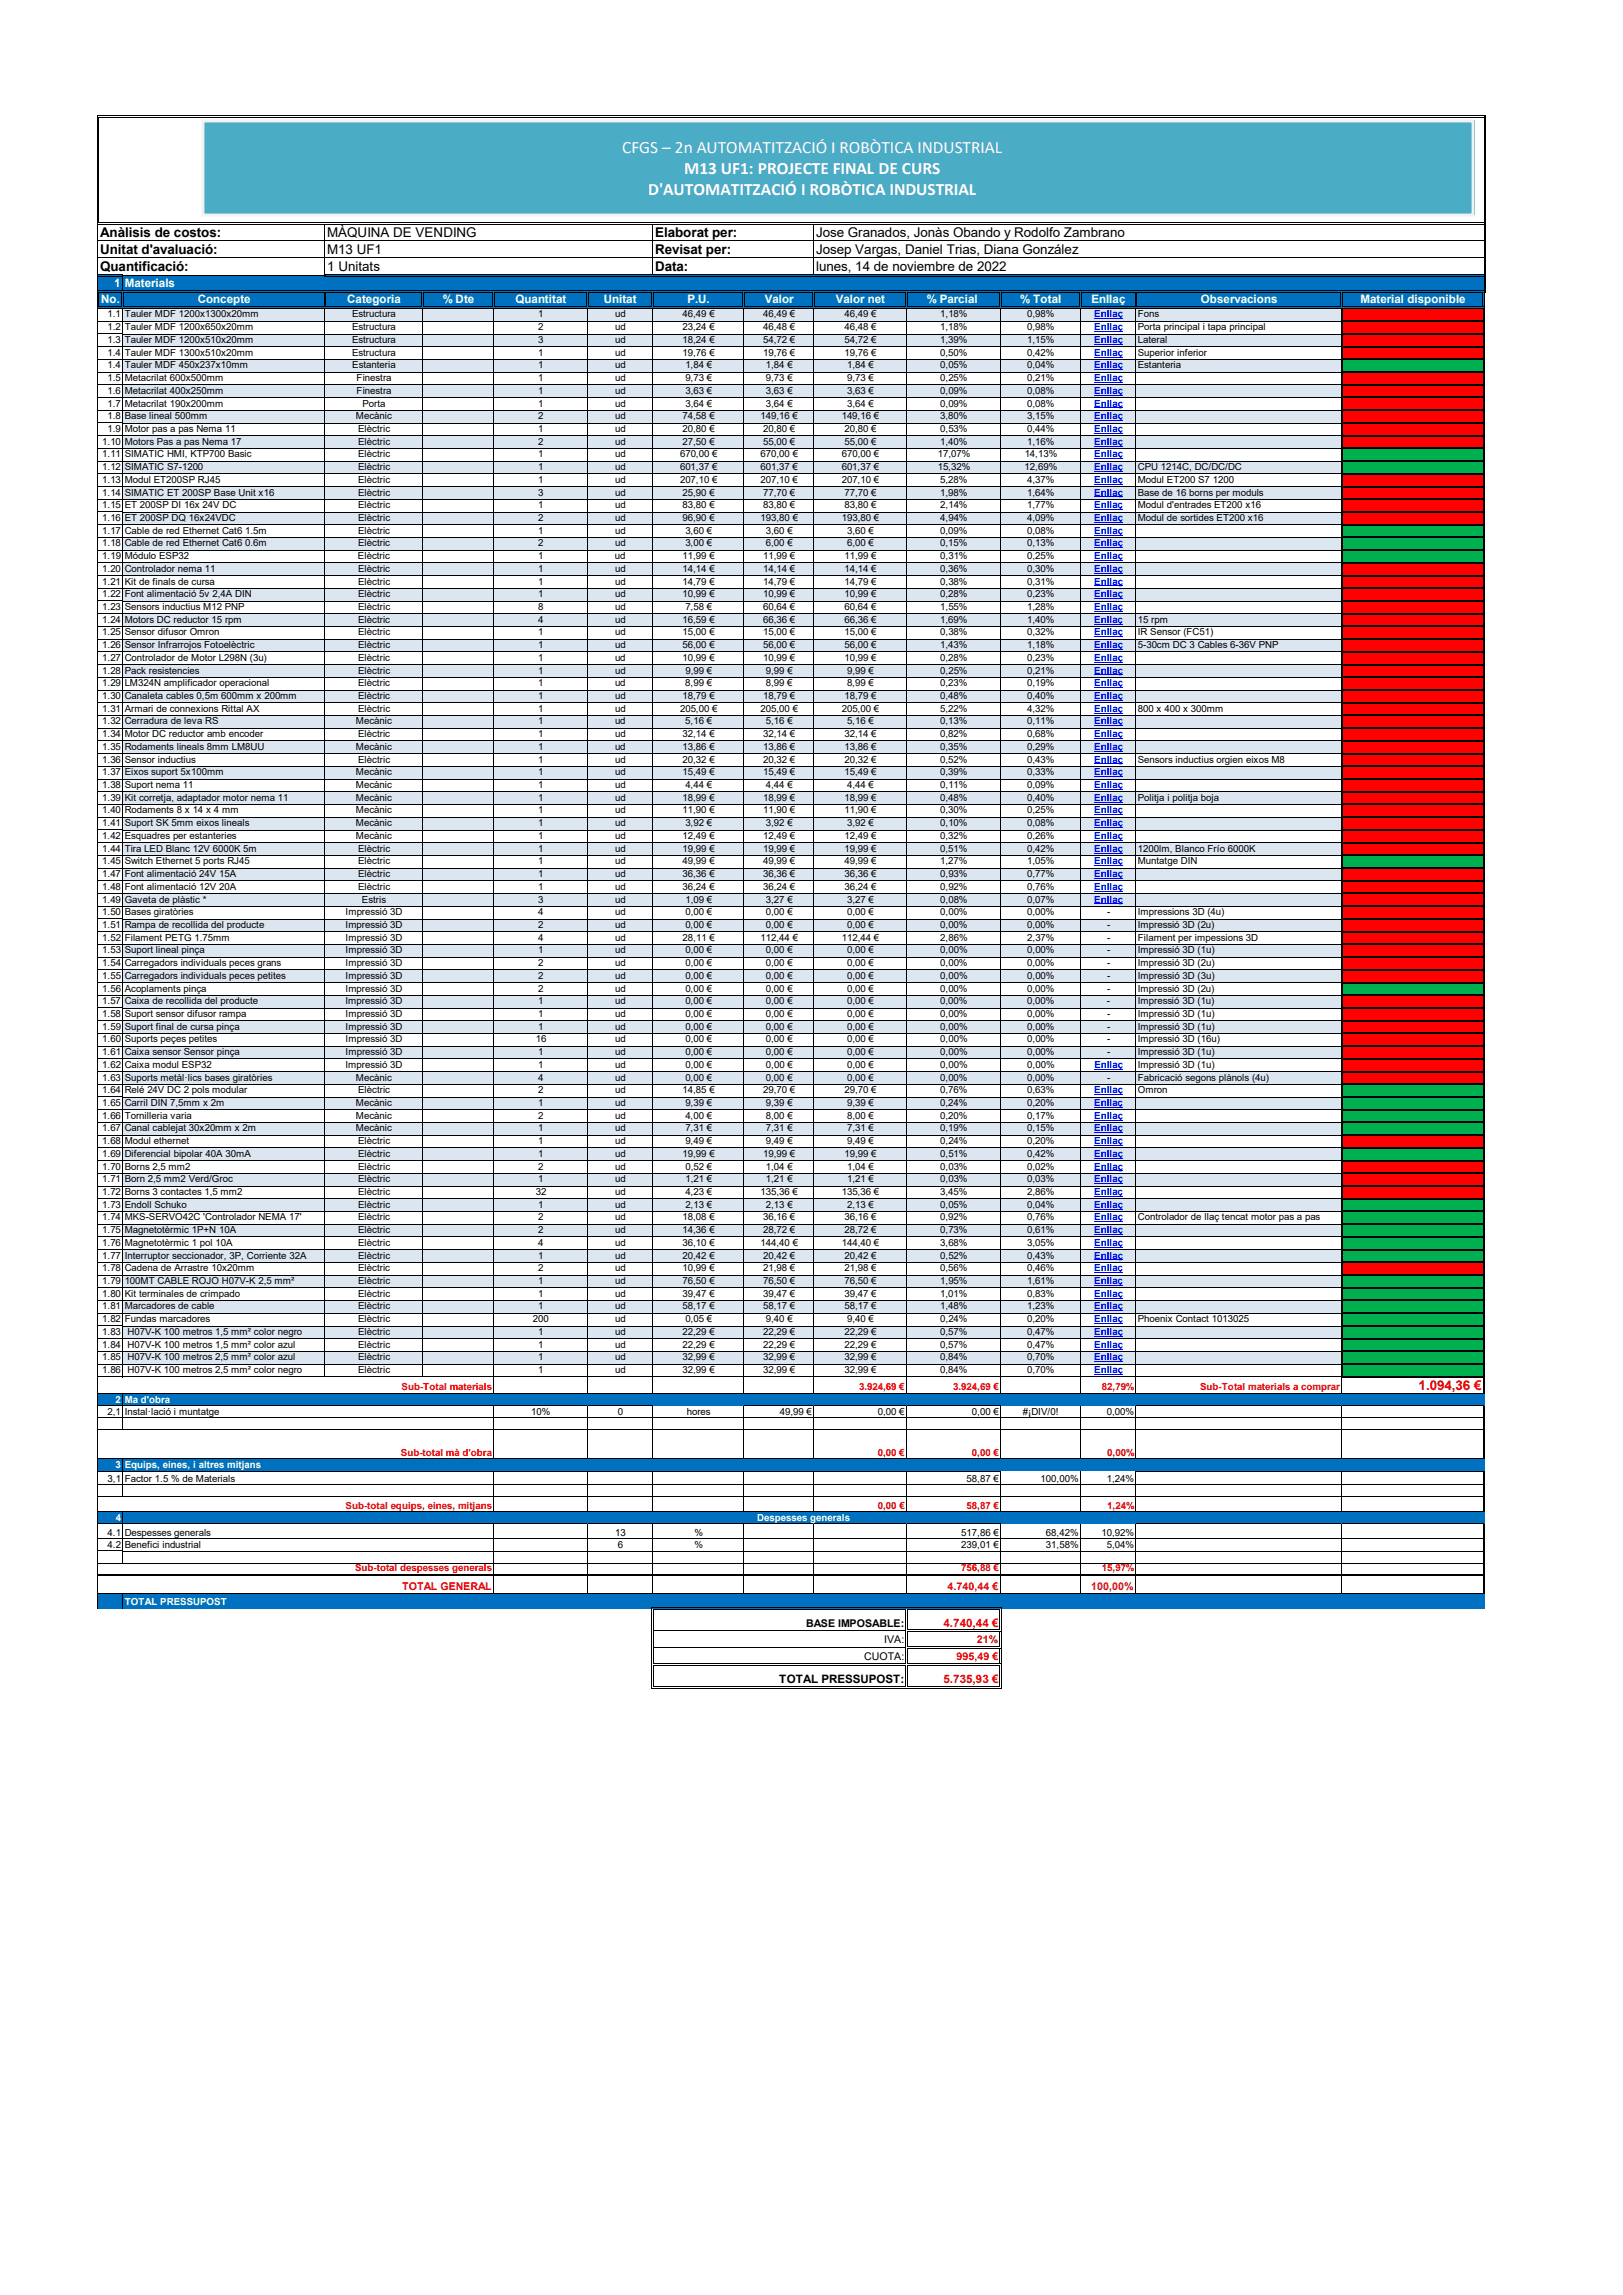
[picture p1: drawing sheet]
<svg xmlns="http://www.w3.org/2000/svg" width="297mm" height="420mm" viewBox="0 0 297 420" stroke-linecap="round" stroke-linejoin="round" font-family="sans-serif">
<defs><g id="words">
<g font-size="3.2" fill="#fff">
<text x="113.9" y="27.9">CFGS – 2n AUTOMATITZACIÓ I ROBÒTICA INDUSTRIAL</text>
<text x="118.6" y="35.7">D'AUTOMATITZACIÓ I ROBÒTICA INDUSTRIAL</text>
<text x="125.2" y="31.8">M13 UF1: PROJECTE FINAL DE CURS</text>
</g>
<g font-size="2.5">
<text x="18.3" y="43.4">Anàlisis de costos:</text>
<text x="18.3" y="46.5">Unitat d'avaluació:</text>
<text x="59.9" y="43.5">MÀQUINA DE VENDING</text>
<text x="59.9" y="46.6">M13 UF1</text>
<text x="119.9" y="43.5">Elaborat per:</text>
<text x="119.9" y="46.6">Revisat per:</text>
<text x="149.4" y="46.6">Josep Vargas, Daniel Trias, Diana González</text>
<text x="149.4" y="43.5">Jose Granados, Jonàs Obando y Rodolfo Zambrano</text>
<text x="18.3" y="49.6">Quantificació:</text>
<text x="59.9" y="49.6">1 Unitats</text>
<text x="119.9" y="49.6">Data:</text>
<text x="149.4" y="49.6">lunes, 14 de noviembre de 2022</text>
</g>
<text font-size="2.5" fill="#f00" x="259.6" y="254.5">1.094,36 €</text>
<g font-size="2.1" fill="#fff">
<text x="20.9" y="52.6">1 Materials</text>
<text x="18.5" y="55.5">No.</text>
<text x="36.2" y="55.5">Concepte</text>
<text x="63.5" y="55.5">Categoria</text>
<text x="81" y="55.5">% Dte</text>
<text x="94.4" y="55.5">Quantitat</text>
<text x="110.5" y="55.5">Unitat</text>
<text x="125.8" y="55.5">P.U.</text>
<text x="140" y="55.5">Valor</text>
<text x="153" y="55.5">Valor net</text>
<text x="169.6" y="55.5">% Parcial</text>
<text x="186.7" y="55.5">% Total</text>
<text x="199.8" y="55.5">Enllaç</text>
<text x="219.8" y="55.5">Observacions</text>
<text x="249" y="55.5">Material disponible</text>
</g>
<g font-size="2.1" fill="#f00">
<text x="172.7" y="297.8">4.740,44 €</text>
<text x="172.7" y="308.1">5.735,93 €</text>
</g>
<text font-size="2.1" x="142.6" y="308.1">TOTAL PRESSUPOST:</text>
<g font-size="1.9" fill="#f00">
<text x="73.6" y="291.1">TOTAL GENERAL</text>
<text x="173.4" y="291.1">4.740,44 €</text>
<text x="199.7" y="291.1">100,00%</text>
<text x="175" y="303.9">995,49 €</text>
<text x="178.8" y="300.9">21%</text>
</g>
<g font-size="1.9">
<text x="147.5" y="297.8">BASE IMPOSABLE:</text>
<text x="158.2" y="303.9">CUOTA:</text>
<text x="161.8" y="300.9">IVA:</text>
</g>
<g font-size="1.8">
<text x="19.7" y="58.1">1.1 Tauler MDF 1200x1300x20mm</text>
<text x="64.4" y="58.1">Estructura</text>
<text x="98.5" y="58.1">1</text>
<text x="112.6" y="58.1">ud</text>
<text x="124.9" y="58.1">46,49 €</text>
<text x="139.7" y="58.1">46,49 €</text>
<text x="154.6" y="58.1">46,49 €</text>
<text x="172.1" y="58.1">1,18%</text>
<text x="188" y="58.1">0,98%</text>
<text x="208.2" y="58.1">Fons</text>
<text x="19.7" y="60.5">1.2 Tauler MDF 1200x650x20mm</text>
<text x="19.7" y="62.8">1.3 Tauler MDF 1200x510x20mm</text>
<text x="19.7" y="65.1">1.4 Tauler MDF 1300x510x20mm</text>
<text x="64.4" y="60.5">Estructura</text>
<text x="64.4" y="62.8">Estructura</text>
<text x="64.4" y="65.1">Estructura</text>
<text x="98.5" y="60.5">2</text>
<text x="98.5" y="62.8">3</text>
<text x="98.5" y="65.1">1</text>
<text x="112.6" y="60.5">ud</text>
<text x="112.6" y="62.8">ud</text>
<text x="112.6" y="65.1">ud</text>
<text x="124.9" y="60.5">23,24 €</text>
<text x="124.9" y="62.8">18,24 €</text>
<text x="124.9" y="65.1">19,76 €</text>
<text x="139.7" y="60.5">46,48 €</text>
<text x="139.7" y="62.8">54,72 €</text>
<text x="139.7" y="65.1">19,76 €</text>
<text x="154.6" y="60.5">46,48 €</text>
<text x="154.6" y="62.8">54,72 €</text>
<text x="154.6" y="65.1">19,76 €</text>
<text x="172.1" y="60.5">1,18%</text>
<text x="172.1" y="62.8">1,39%</text>
<text x="172.1" y="65.1">0,50%</text>
<text x="188" y="60.5">0,98%</text>
<text x="188" y="62.8">1,15%</text>
<text x="188" y="65.1">0,42%</text>
<text x="208.2" y="60.5">Porta principal i tapa principal</text>
<text x="208.2" y="62.8">Lateral</text>
<text x="208.2" y="65.1">Superior inferior</text>
<text x="19.7" y="67.4">1.4 Tauler MDF 450x237x10mm</text>
<text x="19.7" y="69.8">1.5 Metacrilat 600x500mm</text>
<text x="64.5" y="67.4">Estanteria</text>
<text x="65.3" y="69.8">Finestra</text>
<text x="98.5" y="67.4">1</text>
<text x="98.5" y="69.8">1</text>
<text x="112.6" y="67.4">ud</text>
<text x="112.6" y="69.8">ud</text>
<text x="125.4" y="67.4">1,84 €</text>
<text x="125.4" y="69.8">9,73 €</text>
<text x="140.2" y="67.4">1,84 €</text>
<text x="140.2" y="69.8">9,73 €</text>
<text x="155" y="67.4">1,84 €</text>
<text x="155" y="69.8">9,73 €</text>
<text x="172.1" y="67.4">0,05%</text>
<text x="172.1" y="69.8">0,25%</text>
<text x="188" y="67.4">0,04%</text>
<text x="188" y="69.8">0,21%</text>
<text x="208.2" y="67.4">Estanteria</text>
<text x="19.7" y="72.1">1.6 Metacrilat 400x250mm</text>
<text x="19.7" y="74.4">1.7 Metacrilat 190x200mm</text>
<text x="19.7" y="76.8">1.8 Base lineal 500mm</text>
<text x="65.1" y="76.8">Mecànic</text>
<text x="65.3" y="72.1">Finestra</text>
<text x="66.3" y="74.4">Porta</text>
<text x="98.5" y="76.8">2</text>
<text x="98.5" y="72.1">1</text>
<text x="98.5" y="74.4">1</text>
<text x="112.6" y="76.8">ud</text>
<text x="112.6" y="72.1">ud</text>
<text x="112.6" y="74.4">ud</text>
<text x="124.9" y="76.8">74,58 €</text>
<text x="125.4" y="72.1">3,63 €</text>
<text x="125.4" y="74.4">3,64 €</text>
<text x="139.2" y="76.8">149,16 €</text>
<text x="140.2" y="72.1">3,63 €</text>
<text x="140.2" y="74.4">3,64 €</text>
<text x="154" y="76.8">149,16 €</text>
<text x="155" y="72.1">3,63 €</text>
<text x="155" y="74.4">3,64 €</text>
<text x="172.1" y="76.8">3,80%</text>
<text x="172.1" y="72.1">0,09%</text>
<text x="172.1" y="74.4">0,09%</text>
<text x="188" y="76.8">3,15%</text>
<text x="188" y="72.1">0,08%</text>
<text x="188" y="74.4">0,08%</text>
<text x="18.7" y="81.4">1.10 Motors Pas a pas Nema 17</text>
<text x="18.7" y="83.7">1.11 SIMATIC HMI, KTP700 Basic</text>
<text x="19.7" y="79.1">1.9 Motor pas a pas Nema 11</text>
<text x="65.5" y="81.4">Elèctric</text>
<text x="65.5" y="79.1">Elèctric</text>
<text x="65.5" y="83.7">Elèctric</text>
<text x="98.5" y="81.4">2</text>
<text x="98.5" y="79.1">1</text>
<text x="98.5" y="83.7">1</text>
<text x="112.6" y="81.4">ud</text>
<text x="112.6" y="79.1">ud</text>
<text x="112.6" y="83.7">ud</text>
<text x="124.5" y="83.7">670,00 €</text>
<text x="124.9" y="81.4">27,50 €</text>
<text x="124.9" y="79.1">20,80 €</text>
<text x="139.2" y="83.7">670,00 €</text>
<text x="139.7" y="81.4">55,00 €</text>
<text x="139.7" y="79.1">20,80 €</text>
<text x="154" y="83.7">670,00 €</text>
<text x="154.6" y="81.4">55,00 €</text>
<text x="154.6" y="79.1">20,80 €</text>
<text x="171.6" y="83.7">17,07%</text>
<text x="172.1" y="81.4">1,40%</text>
<text x="172.1" y="79.1">0,53%</text>
<text x="187.5" y="83.7">14,13%</text>
<text x="188" y="81.4">1,16%</text>
<text x="188" y="79.1">0,44%</text>
<text x="18.7" y="86.1">1.12 SIMATIC S7-1200</text>
<text x="18.7" y="88.4">1.13 Modul ET200SP RJ45</text>
<text x="65.5" y="86.1">Elèctric</text>
<text x="65.5" y="88.4">Elèctric</text>
<text x="98.5" y="86.1">1</text>
<text x="98.5" y="88.4">1</text>
<text x="112.6" y="86.1">ud</text>
<text x="112.6" y="88.4">ud</text>
<text x="124.5" y="86.1">601,37 €</text>
<text x="124.5" y="88.4">207,10 €</text>
<text x="139.2" y="86.1">601,37 €</text>
<text x="139.2" y="88.4">207,10 €</text>
<text x="154" y="86.1">601,37 €</text>
<text x="154" y="88.4">207,10 €</text>
<text x="171.6" y="86.1">15,32%</text>
<text x="172.1" y="88.4">5,28%</text>
<text x="187.5" y="86.1">12,69%</text>
<text x="188" y="88.4">4,37%</text>
<text x="208.2" y="86.1">CPU 1214C, DC/DC/DC</text>
<text x="208.2" y="88.4">Modul ET200 S7 1200</text>
<text x="18.7" y="90.7">1.14 SIMATIC ET 200SP Base Unit x16</text>
<text x="18.7" y="93">1.15 ET 200SP DI 16x 24V DC</text>
<text x="18.7" y="95.4">1.16 ET 200SP DQ 16x24VDC</text>
<text x="65.5" y="90.7">Elèctric</text>
<text x="65.5" y="93">Elèctric</text>
<text x="65.5" y="95.4">Elèctric</text>
<text x="98.5" y="90.7">3</text>
<text x="98.5" y="93">1</text>
<text x="98.5" y="95.4">2</text>
<text x="112.6" y="90.7">ud</text>
<text x="112.6" y="93">ud</text>
<text x="112.6" y="95.4">ud</text>
<text x="124.9" y="90.7">25,90 €</text>
<text x="124.9" y="93">83,80 €</text>
<text x="124.9" y="95.4">96,90 €</text>
<text x="139.2" y="95.4">193,80 €</text>
<text x="139.7" y="90.7">77,70 €</text>
<text x="139.7" y="93">83,80 €</text>
<text x="154.1" y="95.4">193,80 €</text>
<text x="154.6" y="90.7">77,70 €</text>
<text x="154.6" y="93">83,80 €</text>
<text x="172.1" y="90.7">1,98%</text>
<text x="172.1" y="93">2,14%</text>
<text x="172.1" y="95.4">4,94%</text>
<text x="188" y="90.7">1,64%</text>
<text x="188" y="93">1,77%</text>
<text x="188" y="95.4">4,09%</text>
<text x="208.2" y="90.7">Base de 16 borns per moduls</text>
<text x="208.2" y="93">Modul d'entrades ET200 x16</text>
<text x="208.2" y="95.4">Modul de sortides ET200 x16</text>
<text x="18.7" y="100">1.18 Cable de red Ethernet Cat6 0.6m</text>
<text x="18.7" y="97.7">1.17 Cable de red Ethernet Cat6 1.5m</text>
<text x="65.5" y="100">Elèctric</text>
<text x="65.5" y="97.7">Elèctric</text>
<text x="98.5" y="100">2</text>
<text x="98.5" y="97.7">1</text>
<text x="112.6" y="100">ud</text>
<text x="112.6" y="97.7">ud</text>
<text x="125.4" y="100">3,00 €</text>
<text x="125.4" y="97.7">3,60 €</text>
<text x="140.2" y="100">6,00 €</text>
<text x="140.2" y="97.7">3,60 €</text>
<text x="155" y="100">6,00 €</text>
<text x="155" y="97.7">3,60 €</text>
<text x="172.1" y="100">0,15%</text>
<text x="172.1" y="97.7">0,09%</text>
<text x="188" y="100">0,13%</text>
<text x="188" y="97.7">0,08%</text>
<text x="18.7" y="102.4">1.19 Módulo ESP32</text>
<text x="18.7" y="104.7">1.20 Controlador nema 11</text>
<text x="18.7" y="107">1.21 Kit de finals de cursa</text>
<text x="65.5" y="102.4">Elèctric</text>
<text x="65.5" y="104.7">Elèctric</text>
<text x="65.5" y="107">Elèctric</text>
<text x="98.5" y="102.4">1</text>
<text x="98.5" y="104.7">1</text>
<text x="98.5" y="107">1</text>
<text x="112.5" y="102.4">ud</text>
<text x="112.6" y="104.7">ud</text>
<text x="112.6" y="107">ud</text>
<text x="124.9" y="102.4">11,99 €</text>
<text x="124.9" y="104.7">14,14 €</text>
<text x="124.9" y="107">14,79 €</text>
<text x="139.7" y="104.7">14,14 €</text>
<text x="139.7" y="107">14,79 €</text>
<text x="139.7" y="102.4">11,99 €</text>
<text x="154.6" y="104.7">14,14 €</text>
<text x="154.6" y="107">14,79 €</text>
<text x="154.6" y="102.4">11,99 €</text>
<text x="172.1" y="104.7">0,36%</text>
<text x="172.1" y="107">0,38%</text>
<text x="172.1" y="102.4">0,31%</text>
<text x="188" y="104.7">0,30%</text>
<text x="188" y="107">0,31%</text>
<text x="188" y="102.4">0,25%</text>
<text x="18.7" y="109.3">1.22 Font alimentació 5v 2,4A DIN</text>
<text x="18.7" y="111.7">1.23 Sensors inductius M12 PNP</text>
<text x="65.5" y="109.3">Elèctric</text>
<text x="65.5" y="111.7">Elèctric</text>
<text x="98.5" y="109.3">1</text>
<text x="98.5" y="111.7">8</text>
<text x="112.6" y="109.3">ud</text>
<text x="112.6" y="111.7">ud</text>
<text x="124.9" y="109.3">10,99 €</text>
<text x="125.4" y="111.7">7,58 €</text>
<text x="139.7" y="109.3">10,99 €</text>
<text x="139.7" y="111.7">60,64 €</text>
<text x="154.6" y="109.3">10,99 €</text>
<text x="154.6" y="111.7">60,64 €</text>
<text x="172.1" y="109.3">0,28%</text>
<text x="172.1" y="111.7">1,55%</text>
<text x="188" y="109.3">0,23%</text>
<text x="188" y="111.7">1,28%</text>
<text x="18.7" y="114">1.24 Motors DC reductor 15 rpm</text>
<text x="18.7" y="116.3">1.25 Sensor difusor Omron</text>
<text x="18.7" y="118.7">1.26 Sensor Infrarrojos Fotoelèctric</text>
<text x="65.5" y="114">Elèctric</text>
<text x="65.5" y="118.7">Elèctric</text>
<text x="65.5" y="116.3">Elèctric</text>
<text x="98.5" y="114">4</text>
<text x="98.5" y="118.7">1</text>
<text x="98.5" y="116.3">1</text>
<text x="112.6" y="114">ud</text>
<text x="112.6" y="118.7">ud</text>
<text x="112.6" y="116.3">ud</text>
<text x="124.9" y="114">16,59 €</text>
<text x="124.9" y="118.7">56,00 €</text>
<text x="124.9" y="116.3">15,00 €</text>
<text x="139.7" y="114">66,36 €</text>
<text x="139.7" y="118.7">56,00 €</text>
<text x="139.7" y="116.3">15,00 €</text>
<text x="154.6" y="114">66,36 €</text>
<text x="154.6" y="118.7">56,00 €</text>
<text x="154.6" y="116.3">15,00 €</text>
<text x="172.1" y="114">1,69%</text>
<text x="172.1" y="118.7">1,43%</text>
<text x="172.1" y="116.3">0,38%</text>
<text x="188" y="114">1,40%</text>
<text x="188" y="118.7">1,18%</text>
<text x="188" y="116.3">0,32%</text>
<text x="208.2" y="114">15 rpm</text>
<text x="208.2" y="116.3">IR Sensor (FC51)</text>
<text x="208.2" y="118.7">5-30cm DC 3 Cables 6-36V PNP</text>
<text x="18.7" y="123.3">1.28 Pack resistencies</text>
<text x="18.7" y="125.6">1.29 LM324N amplificador operacional</text>
<text x="18.7" y="121">1.27 Controlador de Motor L298N (3u)</text>
<text x="65.5" y="125.6">Elèctric</text>
<text x="65.5" y="121">Elèctric</text>
<text x="65.5" y="123.3">Elèctric</text>
<text x="98.5" y="125.6">1</text>
<text x="98.5" y="121">1</text>
<text x="98.5" y="123.3">1</text>
<text x="112.6" y="125.6">ud</text>
<text x="112.6" y="121">ud</text>
<text x="112.6" y="123.3">ud</text>
<text x="124.9" y="121">10,99 €</text>
<text x="125.4" y="125.6">8,99 €</text>
<text x="125.4" y="123.3">9,99 €</text>
<text x="139.7" y="121">10,99 €</text>
<text x="140.2" y="125.6">8,99 €</text>
<text x="140.2" y="123.3">9,99 €</text>
<text x="154.6" y="121">10,99 €</text>
<text x="155" y="125.6">8,99 €</text>
<text x="155" y="123.3">9,99 €</text>
<text x="172.1" y="121">0,28%</text>
<text x="172.1" y="125.6">0,23%</text>
<text x="172.1" y="123.3">0,25%</text>
<text x="188" y="121">0,23%</text>
<text x="188" y="125.6">0,19%</text>
<text x="188" y="123.3">0,21%</text>
<text x="18.7" y="128">1.30 Canaleta cables 0,5m 600mm x 200mm</text>
<text x="18.7" y="130.3">1.31</text>
<text x="22.8" y="130.3">Armari de connexions Rittal AX</text>
<text x="65.5" y="128">Elèctric</text>
<text x="65.5" y="130.3">Elèctric</text>
<text x="98.5" y="128">1</text>
<text x="98.5" y="130.3">1</text>
<text x="112.6" y="128">ud</text>
<text x="112.6" y="130.3">ud</text>
<text x="124.5" y="130.3">205,00 €</text>
<text x="124.9" y="128">18,79 €</text>
<text x="139.2" y="130.3">205,00 €</text>
<text x="139.7" y="128">18,79 €</text>
<text x="154" y="130.3">205,00 €</text>
<text x="154.6" y="128">18,79 €</text>
<text x="172.1" y="128">0,48%</text>
<text x="172.1" y="130.3">5,22%</text>
<text x="188" y="128">0,40%</text>
<text x="188" y="130.3">4,32%</text>
<text x="208.2" y="130.3">800 x 400 x 300mm</text>
<text x="18.7" y="135">1.34 Motor DC reductor amb encoder</text>
<text x="18.7" y="137.3">1.35 Rodaments lineals 8mm LM8UU</text>
<text x="18.7" y="132.6">1.32 Cerradura de leva RS</text>
<text x="65.1" y="137.3">Mecànic</text>
<text x="65.1" y="132.6">Mecànic</text>
<text x="65.5" y="135">Elèctric</text>
<text x="98.5" y="137.3">1</text>
<text x="98.5" y="132.6">1</text>
<text x="98.5" y="135">1</text>
<text x="112.6" y="137.3">ud</text>
<text x="112.6" y="132.6">ud</text>
<text x="112.6" y="135">ud</text>
<text x="124.9" y="137.3">13,86 €</text>
<text x="124.9" y="135">32,14 €</text>
<text x="125.4" y="132.6">5,16 €</text>
<text x="139.7" y="137.3">13,86 €</text>
<text x="139.7" y="135">32,14 €</text>
<text x="140.2" y="132.6">5,16 €</text>
<text x="154.6" y="137.3">13,86 €</text>
<text x="154.6" y="135">32,14 €</text>
<text x="155" y="132.6">5,16 €</text>
<text x="172.1" y="137.3">0,35%</text>
<text x="172.1" y="135">0,82%</text>
<text x="172.1" y="132.6">0,13%</text>
<text x="188" y="137.3">0,29%</text>
<text x="188" y="135">0,68%</text>
<text x="188" y="132.6">0,11%</text>
<text x="18.7" y="139.6">1.36 Sensor inductius</text>
<text x="18.7" y="141.9">1.37 Eixos suport 5x100mm</text>
<text x="65.1" y="141.9">Mecànic</text>
<text x="65.5" y="139.6">Elèctric</text>
<text x="98.5" y="139.6">1</text>
<text x="98.5" y="141.9">1</text>
<text x="112.6" y="139.6">ud</text>
<text x="112.6" y="141.9">ud</text>
<text x="124.9" y="139.6">20,32 €</text>
<text x="124.9" y="141.9">15,49 €</text>
<text x="139.7" y="139.6">20,32 €</text>
<text x="139.7" y="141.9">15,49 €</text>
<text x="154.6" y="139.6">20,32 €</text>
<text x="154.6" y="141.9">15,49 €</text>
<text x="172.1" y="139.6">0,52%</text>
<text x="172.1" y="141.9">0,39%</text>
<text x="188" y="139.6">0,43%</text>
<text x="188" y="141.9">0,33%</text>
<text x="208.2" y="139.6">Sensors inductius orgien eixos M8</text>
<text x="18.7" y="144.3">1.38 Suport nema 11</text>
<text x="18.7" y="146.6">1.39 Kit corretja, adaptador motor nema 11</text>
<text x="18.7" y="148.9">1.40 Rodaments 8 x 14 x 4 mm</text>
<text x="65.1" y="144.3">Mecànic</text>
<text x="65.1" y="146.6">Mecànic</text>
<text x="65.1" y="148.9">Mecànic</text>
<text x="98.5" y="144.3">1</text>
<text x="98.5" y="146.6">1</text>
<text x="98.5" y="148.9">1</text>
<text x="112.6" y="144.3">ud</text>
<text x="112.6" y="146.6">ud</text>
<text x="112.6" y="148.9">ud</text>
<text x="124.9" y="146.6">18,99 €</text>
<text x="124.9" y="148.9">11,90 €</text>
<text x="125.4" y="144.3">4,44 €</text>
<text x="139.7" y="146.6">18,99 €</text>
<text x="139.7" y="148.9">11,90 €</text>
<text x="140.2" y="144.3">4,44 €</text>
<text x="154.6" y="146.6">18,99 €</text>
<text x="154.6" y="148.9">11,90 €</text>
<text x="155" y="144.3">4,44 €</text>
<text x="172.1" y="146.6">0,48%</text>
<text x="172.1" y="148.9">0,30%</text>
<text x="172.1" y="144.3">0,11%</text>
<text x="188" y="146.6">0,40%</text>
<text x="188" y="148.9">0,25%</text>
<text x="188" y="144.3">0,09%</text>
<text x="208.2" y="146.6">Politja i politja boja</text>
<text x="18.7" y="151.3">1.41 Suport SK 5mm eixos lineals</text>
<text x="18.7" y="153.6">1.42 Esquadres per estanteries</text>
<text x="18.7" y="155.9">1.44 Tira LED Blanc 12V 6000K 5m</text>
<text x="65.1" y="151.3">Mecànic</text>
<text x="65.1" y="153.6">Mecànic</text>
<text x="65.5" y="155.9">Elèctric</text>
<text x="98.5" y="151.3">1</text>
<text x="98.5" y="153.6">1</text>
<text x="98.5" y="155.9">1</text>
<text x="112.6" y="151.3">ud</text>
<text x="112.6" y="153.6">ud</text>
<text x="112.6" y="155.9">ud</text>
<text x="124.9" y="153.6">12,49 €</text>
<text x="124.9" y="155.9">19,99 €</text>
<text x="125.4" y="151.3">3,92 €</text>
<text x="139.7" y="153.6">12,49 €</text>
<text x="139.7" y="155.9">19,99 €</text>
<text x="140.2" y="151.3">3,92 €</text>
<text x="154.6" y="153.6">12,49 €</text>
<text x="154.6" y="155.9">19,99 €</text>
<text x="155" y="151.3">3,92 €</text>
<text x="172.1" y="153.6">0,32%</text>
<text x="172.1" y="155.9">0,51%</text>
<text x="172.1" y="151.3">0,10%</text>
<text x="188" y="153.6">0,26%</text>
<text x="188" y="155.9">0,42%</text>
<text x="188" y="151.3">0,08%</text>
<text x="208.2" y="155.9">1200lm, Blanco Frío 6000K</text>
<text x="18.7" y="158.2">1.45 Switch Ethernet 5 ports RJ45</text>
<text x="18.7" y="160.6">1.47 Font alimentació 24V 15A</text>
<text x="65.5" y="158.2">Elèctric</text>
<text x="65.5" y="160.6">Elèctric</text>
<text x="98.5" y="158.2">1</text>
<text x="98.5" y="160.6">1</text>
<text x="112.6" y="158.2">ud</text>
<text x="112.6" y="160.6">ud</text>
<text x="124.9" y="158.2">49,99 €</text>
<text x="124.9" y="160.6">36,36 €</text>
<text x="139.7" y="158.2">49,99 €</text>
<text x="139.7" y="160.6">36,36 €</text>
<text x="154.6" y="158.2">49,99 €</text>
<text x="154.6" y="160.6">36,36 €</text>
<text x="172.1" y="158.2">1,27%</text>
<text x="172.1" y="160.6">0,93%</text>
<text x="188" y="158.2">1,05%</text>
<text x="188" y="160.6">0,77%</text>
<text x="208.2" y="158.2">Muntatge DIN</text>
<text x="18.7" y="162.9">1.48 Font alimentació 12V 20A</text>
<text x="18.7" y="165.2">1.49 Gaveta de plàstic *</text>
<text x="18.7" y="167.6">1.50 Bases giratòries</text>
<text x="63.2" y="167.6">Impressió 3D</text>
<text x="65.5" y="162.9">Elèctric</text>
<text x="66.3" y="165.2">Estris</text>
<text x="98.5" y="167.6">4</text>
<text x="98.5" y="162.9">1</text>
<text x="98.5" y="165.2">3</text>
<text x="112.6" y="167.6">ud</text>
<text x="112.6" y="162.9">ud</text>
<text x="112.6" y="165.2">ud</text>
<text x="124.9" y="162.9">36,24 €</text>
<text x="125.4" y="167.6">0,00 €</text>
<text x="125.4" y="165.2">1,09 €</text>
<text x="139.7" y="162.9">36,24 €</text>
<text x="140.2" y="167.6">0,00 €</text>
<text x="140.2" y="165.2">3,27 €</text>
<text x="154.6" y="162.9">36,24 €</text>
<text x="155" y="167.6">0,00 €</text>
<text x="155" y="165.2">3,27 €</text>
<text x="172.1" y="162.9">0,92%</text>
<text x="172.1" y="167.6">0,00%</text>
<text x="172.1" y="165.2">0,08%</text>
<text x="188" y="162.9">0,76%</text>
<text x="188" y="167.6">0,00%</text>
<text x="188" y="165.2">0,07%</text>
<text x="202.6" y="167.6">-</text>
<text x="208.2" y="167.6">Impressions 3D (4u)</text>
<text x="18.7" y="169.9">1.51 Rampa de recollida del producte</text>
<text x="18.7" y="172.2">1.52 Filament PETG 1.75mm</text>
<text x="63.2" y="169.9">Impressió 3D</text>
<text x="63.3" y="172.2">Impressió 3D</text>
<text x="98.5" y="169.9">2</text>
<text x="98.5" y="172.2">4</text>
<text x="112.6" y="169.9">ud</text>
<text x="112.6" y="172.2">ud</text>
<text x="124.9" y="172.2">28,11 €</text>
<text x="125.4" y="169.9">0,00 €</text>
<text x="139.2" y="172.2">112,44 €</text>
<text x="140.2" y="169.9">0,00 €</text>
<text x="154.1" y="172.2">112,44 €</text>
<text x="155" y="169.9">0,00 €</text>
<text x="172.1" y="169.9">0,00%</text>
<text x="172.1" y="172.2">2,86%</text>
<text x="188" y="169.9">0,00%</text>
<text x="188" y="172.2">2,37%</text>
<text x="202.6" y="169.9">-</text>
<text x="202.6" y="172.2">-</text>
<text x="208.2" y="169.9">Impressió 3D (2u)</text>
<text x="208.2" y="172.2">Filament per impessions 3D</text>
<text x="18.7" y="174.5">1.53 Suport lineal pinça</text>
<text x="18.7" y="176.9">1.54 Carregadors individuals peces grans</text>
<text x="18.7" y="179.2">1.55 Carregadors individuals peces petites</text>
<text x="63.2" y="176.9">Impressió 3D</text>
<text x="63.2" y="174.5">Impressió 3D</text>
<text x="63.2" y="179.2">Impressió 3D</text>
<text x="98.5" y="176.9">2</text>
<text x="98.5" y="174.5">1</text>
<text x="98.5" y="179.2">2</text>
<text x="112.6" y="176.9">ud</text>
<text x="112.6" y="174.5">ud</text>
<text x="112.6" y="179.2">ud</text>
<text x="125.4" y="176.9">0,00 €</text>
<text x="125.4" y="174.5">0,00 €</text>
<text x="125.4" y="179.2">0,00 €</text>
<text x="140.2" y="176.9">0,00 €</text>
<text x="140.2" y="174.5">0,00 €</text>
<text x="140.2" y="179.2">0,00 €</text>
<text x="155" y="176.9">0,00 €</text>
<text x="155" y="174.5">0,00 €</text>
<text x="155" y="179.2">0,00 €</text>
<text x="172.1" y="176.9">0,00%</text>
<text x="172.1" y="174.5">0,00%</text>
<text x="172.1" y="179.2">0,00%</text>
<text x="188" y="176.9">0,00%</text>
<text x="188" y="174.5">0,00%</text>
<text x="188" y="179.2">0,00%</text>
<text x="202.6" y="176.9">-</text>
<text x="202.6" y="174.5">-</text>
<text x="202.6" y="179.2">-</text>
<text x="208.2" y="176.9">Impressió 3D (2u)</text>
<text x="208.2" y="174.5">Impressió 3D (1u)</text>
<text x="208.2" y="179.2">Impressió 3D (3u)</text>
<text x="18.7" y="183.9">1.57 Caixa de recollida del producte</text>
<text x="18.7" y="181.5">1.56</text>
<text x="22.8" y="181.5">Acoplaments pinça</text>
<text x="63.2" y="183.9">Impressió 3D</text>
<text x="63.2" y="181.5">Impressió 3D</text>
<text x="98.5" y="183.9">1</text>
<text x="98.5" y="181.5">2</text>
<text x="112.6" y="183.9">ud</text>
<text x="112.6" y="181.5">ud</text>
<text x="125.4" y="183.9">0,00 €</text>
<text x="125.4" y="181.5">0,00 €</text>
<text x="140.2" y="183.9">0,00 €</text>
<text x="140.2" y="181.5">0,00 €</text>
<text x="155" y="183.9">0,00 €</text>
<text x="155" y="181.5">0,00 €</text>
<text x="172.1" y="183.9">0,00%</text>
<text x="172.1" y="181.5">0,00%</text>
<text x="188" y="183.9">0,00%</text>
<text x="188" y="181.5">0,00%</text>
<text x="202.6" y="183.9">-</text>
<text x="202.6" y="181.5">-</text>
<text x="208.2" y="183.9">Impressió 3D (1u)</text>
<text x="208.2" y="181.5">Impressió 3D (2u)</text>
<text x="18.7" y="186.2">1.58 Suport sensor difusor rampa</text>
<text x="18.7" y="188.5">1.59 Suport final de cursa pinça</text>
<text x="18.7" y="190.8">1.60 Suports peçes petites</text>
<text x="63.2" y="186.2">Impressió 3D</text>
<text x="63.2" y="188.5">Impressió 3D</text>
<text x="63.3" y="190.8">Impressió 3D</text>
<text x="98" y="190.8">16</text>
<text x="98.5" y="186.2">1</text>
<text x="98.5" y="188.5">1</text>
<text x="112.6" y="186.2">ud</text>
<text x="112.6" y="188.5">ud</text>
<text x="112.6" y="190.8">ud</text>
<text x="125.4" y="186.2">0,00 €</text>
<text x="125.4" y="188.5">0,00 €</text>
<text x="125.4" y="190.8">0,00 €</text>
<text x="140.2" y="186.2">0,00 €</text>
<text x="140.2" y="188.5">0,00 €</text>
<text x="140.2" y="190.8">0,00 €</text>
<text x="155" y="186.2">0,00 €</text>
<text x="155" y="188.5">0,00 €</text>
<text x="155" y="190.8">0,00 €</text>
<text x="172.1" y="186.2">0,00%</text>
<text x="172.1" y="188.5">0,00%</text>
<text x="172.1" y="190.8">0,00%</text>
<text x="188" y="186.2">0,00%</text>
<text x="188" y="188.5">0,00%</text>
<text x="188" y="190.8">0,00%</text>
<text x="202.6" y="186.2">-</text>
<text x="202.6" y="188.5">-</text>
<text x="202.6" y="190.8">-</text>
<text x="208.2" y="186.2">Impressió 3D (1u)</text>
<text x="208.2" y="188.5">Impressió 3D (1u)</text>
<text x="208.2" y="190.8">Impressió 3D (16u)</text>
<text x="18.7" y="197.8">1.63 Suports metàlꞏlics bases giratòries</text>
<text x="18.7" y="193.2">1.61 Caixa sensor Sensor pinça</text>
<text x="18.7" y="195.5">1.62 Caixa modul ESP32</text>
<text x="63.2" y="195.5">Impressió 3D</text>
<text x="63.2" y="193.2">Impressió 3D</text>
<text x="65.1" y="197.8">Mecànic</text>
<text x="98.5" y="195.5">1</text>
<text x="98.5" y="197.8">4</text>
<text x="98.5" y="193.2">1</text>
<text x="112.6" y="195.5">ud</text>
<text x="112.6" y="197.8">ud</text>
<text x="112.6" y="193.2">ud</text>
<text x="125.4" y="197.8">0,00 €</text>
<text x="125.4" y="193.2">0,00 €</text>
<text x="125.4" y="195.5">0,00 €</text>
<text x="140.2" y="197.8">0,00 €</text>
<text x="140.2" y="193.2">0,00 €</text>
<text x="140.2" y="195.5">0,00 €</text>
<text x="155" y="197.8">0,00 €</text>
<text x="155" y="193.2">0,00 €</text>
<text x="155" y="195.5">0,00 €</text>
<text x="172.1" y="197.8">0,00%</text>
<text x="172.1" y="193.2">0,00%</text>
<text x="172.1" y="195.5">0,00%</text>
<text x="188" y="197.8">0,00%</text>
<text x="188" y="193.2">0,00%</text>
<text x="188" y="195.5">0,00%</text>
<text x="202.6" y="197.8">-</text>
<text x="202.6" y="193.2">-</text>
<text x="208.2" y="197.8">Fabricació segons plànols (4u)</text>
<text x="208.2" y="195.5">Impressió 3D (1u)</text>
<text x="208.2" y="193.2">Impressió 3D (1u)</text>
<text x="18.7" y="202.5">1.65 Carril DIN 7,5mm x 2m</text>
<text x="18.7" y="200.2">1.64 Relé 24V DC 2 pols modular</text>
<text x="65.1" y="202.5">Mecànic</text>
<text x="65.5" y="200.2">Elèctric</text>
<text x="98.5" y="200.2">2</text>
<text x="98.5" y="202.5">1</text>
<text x="112.6" y="200.2">ud</text>
<text x="112.6" y="202.5">ud</text>
<text x="124.9" y="200.2">14,85 €</text>
<text x="125.4" y="202.5">9,39 €</text>
<text x="139.7" y="200.2">29,70 €</text>
<text x="140.2" y="202.5">9,39 €</text>
<text x="154.6" y="200.2">29,70 €</text>
<text x="155" y="202.5">9,39 €</text>
<text x="172.1" y="200.2">0,76%</text>
<text x="172.1" y="202.5">0,24%</text>
<text x="188" y="200.2">0,63%</text>
<text x="188" y="202.5">0,20%</text>
<text x="208.2" y="200.2">Omron</text>
<text x="18.7" y="204.8">1.66 Tornilleria varia</text>
<text x="18.7" y="207.1">1.67 Canal cablejat 30x20mm x 2m</text>
<text x="18.7" y="209.5">1.68 Modul ethernet</text>
<text x="65.1" y="204.8">Mecànic</text>
<text x="65.1" y="207.1">Mecànic</text>
<text x="65.5" y="209.5">Elèctric</text>
<text x="98.5" y="204.8">2</text>
<text x="98.5" y="207.1">1</text>
<text x="98.5" y="209.5">1</text>
<text x="112.6" y="204.8">ud</text>
<text x="112.6" y="207.1">ud</text>
<text x="112.6" y="209.5">ud</text>
<text x="125.4" y="204.8">4,00 €</text>
<text x="125.4" y="207.1">7,31 €</text>
<text x="125.4" y="209.5">9,49 €</text>
<text x="140.2" y="204.8">8,00 €</text>
<text x="140.2" y="207.1">7,31 €</text>
<text x="140.2" y="209.5">9,49 €</text>
<text x="155" y="204.8">8,00 €</text>
<text x="155" y="207.1">7,31 €</text>
<text x="155" y="209.5">9,49 €</text>
<text x="172.1" y="204.8">0,20%</text>
<text x="172.1" y="207.1">0,19%</text>
<text x="172.1" y="209.5">0,24%</text>
<text x="188" y="204.8">0,17%</text>
<text x="188" y="207.1">0,15%</text>
<text x="188" y="209.5">0,20%</text>
<text x="18.7" y="211.8">1.69 Diferencial bipolar 40A 30mA</text>
<text x="18.7" y="214.1">1.70 Borns 2,5 mm2</text>
<text x="65.5" y="214.1">Elèctric</text>
<text x="65.5" y="211.8">Elèctric</text>
<text x="98.5" y="214.1">2</text>
<text x="98.5" y="211.8">1</text>
<text x="112.6" y="214.1">ud</text>
<text x="112.6" y="211.8">ud</text>
<text x="124.9" y="211.8">19,99 €</text>
<text x="125.4" y="214.1">0,52 €</text>
<text x="139.7" y="211.8">19,99 €</text>
<text x="140.2" y="214.1">1,04 €</text>
<text x="154.6" y="211.8">19,99 €</text>
<text x="155" y="214.1">1,04 €</text>
<text x="172.1" y="211.8">0,51%</text>
<text x="172.1" y="214.1">0,03%</text>
<text x="188" y="211.8">0,42%</text>
<text x="188" y="214.1">0,02%</text>
<text x="18.7" y="216.5">1.71 Born 2,5 mm2 Verd/Groc</text>
<text x="18.7" y="218.8">1.72 Borns 3 contactes 1,5 mm2</text>
<text x="18.7" y="221.1">1.73 Endoll Schuko</text>
<text x="65.5" y="221.1">Elèctric</text>
<text x="65.5" y="216.5">Elèctric</text>
<text x="65.5" y="218.8">Elèctric</text>
<text x="98" y="218.8">32</text>
<text x="98.5" y="221.1">1</text>
<text x="98.5" y="216.5">1</text>
<text x="112.6" y="218.8">ud</text>
<text x="112.6" y="221.1">ud</text>
<text x="112.6" y="216.5">ud</text>
<text x="125.4" y="218.8">4,23 €</text>
<text x="125.4" y="221.1">2,13 €</text>
<text x="125.4" y="216.5">1,21 €</text>
<text x="139.2" y="218.8">135,36 €</text>
<text x="140.2" y="221.1">2,13 €</text>
<text x="140.2" y="216.5">1,21 €</text>
<text x="154" y="218.8">135,36 €</text>
<text x="155" y="221.1">2,13 €</text>
<text x="155" y="216.5">1,21 €</text>
<text x="172.1" y="218.8">3,45%</text>
<text x="172.1" y="221.1">0,05%</text>
<text x="172.1" y="216.5">0,03%</text>
<text x="188" y="218.8">2,86%</text>
<text x="188" y="221.1">0,04%</text>
<text x="188" y="216.5">0,03%</text>
<text x="18.7" y="223.4">1.74 MKS-SERVO42C 'Controlador NEMA 17'</text>
<text x="18.7" y="225.8">1.75 Magnetotèrmic 1P+N 10A</text>
<text x="65.5" y="223.4">Elèctric</text>
<text x="65.5" y="225.8">Elèctric</text>
<text x="98.5" y="223.4">2</text>
<text x="98.5" y="225.8">2</text>
<text x="112.6" y="223.4">ud</text>
<text x="112.6" y="225.8">ud</text>
<text x="124.9" y="223.4">18,08 €</text>
<text x="124.9" y="225.8">14,36 €</text>
<text x="139.7" y="223.4">36,16 €</text>
<text x="139.7" y="225.8">28,72 €</text>
<text x="154.6" y="223.4">36,16 €</text>
<text x="154.6" y="225.8">28,72 €</text>
<text x="172.1" y="223.4">0,92%</text>
<text x="172.1" y="225.8">0,73%</text>
<text x="188" y="223.4">0,76%</text>
<text x="188" y="225.8">0,61%</text>
<text x="208.2" y="223.4">Controlador de llaç tencat motor pas a pas</text>
<text x="18.7" y="228.1">1.76 Magnetotèrmic 1 pol 10A</text>
<text x="18.7" y="230.4">1.77 Interruptor seccionador, 3P, Corriente 32A</text>
<text x="18.7" y="232.7">1.78 Cadena de Arrastre 10x20mm</text>
<text x="65.5" y="232.7">Elèctric</text>
<text x="65.5" y="228.1">Elèctric</text>
<text x="65.5" y="230.4">Elèctric</text>
<text x="98.5" y="232.7">2</text>
<text x="98.5" y="228.1">4</text>
<text x="98.5" y="230.4">1</text>
<text x="112.6" y="232.7">ud</text>
<text x="112.6" y="228.1">ud</text>
<text x="112.6" y="230.4">ud</text>
<text x="124.9" y="232.7">10,99 €</text>
<text x="124.9" y="228.1">36,10 €</text>
<text x="124.9" y="230.4">20,42 €</text>
<text x="139.2" y="228.1">144,40 €</text>
<text x="139.7" y="232.7">21,98 €</text>
<text x="139.7" y="230.4">20,42 €</text>
<text x="154" y="228.1">144,40 €</text>
<text x="154.6" y="232.7">21,98 €</text>
<text x="154.6" y="230.4">20,42 €</text>
<text x="172.1" y="232.7">0,56%</text>
<text x="172.1" y="228.1">3,68%</text>
<text x="172.1" y="230.4">0,52%</text>
<text x="188" y="232.7">0,46%</text>
<text x="188" y="228.1">3,05%</text>
<text x="188" y="230.4">0,43%</text>
<text x="18.7" y="235.1">1.79 100MT CABLE ROJO H07V-K 2,5 mm²</text>
<text x="18.7" y="237.4">1.80 Kit terminales de crimpado</text>
<text x="18.7" y="239.7">1.81 Marcadores de cable</text>
<text x="65.5" y="235.1">Elèctric</text>
<text x="65.5" y="237.4">Elèctric</text>
<text x="65.5" y="239.7">Elèctric</text>
<text x="98.5" y="235.1">1</text>
<text x="98.5" y="237.4">1</text>
<text x="98.5" y="239.7">1</text>
<text x="112.6" y="235.1">ud</text>
<text x="112.6" y="237.4">ud</text>
<text x="112.6" y="239.7">ud</text>
<text x="124.9" y="235.1">76,50 €</text>
<text x="124.9" y="237.4">39,47 €</text>
<text x="124.9" y="239.7">58,17 €</text>
<text x="139.7" y="237.4">39,47 €</text>
<text x="139.7" y="239.7">58,17 €</text>
<text x="139.7" y="235.1">76,50 €</text>
<text x="154.6" y="237.4">39,47 €</text>
<text x="154.6" y="239.7">58,17 €</text>
<text x="154.6" y="235.1">76,50 €</text>
<text x="172.1" y="237.4">1,01%</text>
<text x="172.1" y="239.7">1,48%</text>
<text x="172.1" y="235.1">1,95%</text>
<text x="188" y="237.4">0,83%</text>
<text x="188" y="239.7">1,23%</text>
<text x="188" y="235.1">1,61%</text>
<text x="18.7" y="242.1">1.82 Fundas marcadores</text>
<text x="18.7" y="244.4">1.83 H07V-K 100 metros 1,5 mm² color negro</text>
<text x="65.5" y="242.1">Elèctric</text>
<text x="65.5" y="244.4">Elèctric</text>
<text x="97.5" y="242.1">200</text>
<text x="98.5" y="244.4">1</text>
<text x="112.6" y="242.1">ud</text>
<text x="112.6" y="244.4">ud</text>
<text x="124.9" y="244.4">22,29 €</text>
<text x="125.4" y="242.1">0,05 €</text>
<text x="139.7" y="244.4">22,29 €</text>
<text x="140.2" y="242.1">9,40 €</text>
<text x="154.6" y="244.4">22,29 €</text>
<text x="155" y="242.1">9,40 €</text>
<text x="172.1" y="244.4">0,57%</text>
<text x="172.1" y="242.1">0,24%</text>
<text x="188" y="244.4">0,47%</text>
<text x="188" y="242.1">0,20%</text>
<text x="208.2" y="242.1">Phoenix Contact 1013025</text>
<text x="18.7" y="246.7">1.84 H07V-K 100 metros 1,5 mm² color azul</text>
<text x="18.7" y="249">1.85 H07V-K 100 metros 2,5 mm² color azul</text>
<text x="18.7" y="251.4">1.86 H07V-K 100 metros 2,5 mm² color negro</text>
<text x="65.5" y="246.7">Elèctric</text>
<text x="65.5" y="249">Elèctric</text>
<text x="65.5" y="251.4">Elèctric</text>
<text x="98.5" y="246.7">1</text>
<text x="98.5" y="249">1</text>
<text x="98.5" y="251.4">1</text>
<text x="112.6" y="246.7">ud</text>
<text x="112.6" y="249">ud</text>
<text x="112.6" y="251.4">ud</text>
<text x="124.9" y="246.7">22,29 €</text>
<text x="124.9" y="249">32,99 €</text>
<text x="124.9" y="251.4">32,99 €</text>
<text x="139.7" y="246.7">22,29 €</text>
<text x="139.7" y="249">32,99 €</text>
<text x="139.7" y="251.4">32,99 €</text>
<text x="154.6" y="246.7">22,29 €</text>
<text x="154.6" y="249">32,99 €</text>
<text x="154.6" y="251.4">32,99 €</text>
<text x="172.1" y="246.7">0,57%</text>
<text x="172.1" y="249">0,84%</text>
<text x="172.1" y="251.4">0,84%</text>
<text x="188" y="246.7">0,47%</text>
<text x="188" y="249">0,70%</text>
<text x="188" y="251.4">0,70%</text>
<text x="19.7" y="259">2,1</text>
<text x="22.8" y="259">Instalꞏlació i muntatge</text>
<text x="97.2" y="259">10%</text>
<text x="113.1" y="259">0</text>
<text x="125.7" y="259">hores</text>
<text x="142.7" y="259">49,99 €</text>
<text x="160.7" y="259">0,00 €</text>
<text x="177.9" y="259">0,00 €</text>
<text x="187.2" y="259">#¡DIV/0!</text>
<text x="202.6" y="259">0,00%</text>
<text x="19.7" y="271.3">3,1</text>
<text x="22.8" y="271.3">Factor 1.5 % de Materials</text>
<text x="176.9" y="271.3">58,87 €</text>
<text x="190.5" y="271.3">100,00%</text>
<text x="202.6" y="271.3">1,24%</text>
<text x="19.7" y="281.2">4.1</text>
<text x="22.8" y="281.2">Despesses generals</text>
<text x="112.6" y="281.2">13</text>
<text x="127.1" y="281.2">%</text>
<text x="175.9" y="281.2">517,86 €</text>
<text x="191.4" y="281.2">68,42%</text>
<text x="201.6" y="281.2">10,92%</text>
<text x="19.7" y="283.4">4.2</text>
<text x="22.8" y="283.4">Benefici industrial</text>
<text x="113.1" y="283.4">6</text>
<text x="127.1" y="283.4">%</text>
<text x="175.9" y="283.4">239,01 €</text>
<text x="191.4" y="283.4">31,58%</text>
<text x="202.6" y="283.4">5,04%</text>
</g>
<g font-size="1.8" fill="#00f">
<text x="200.3" y="58.1">Enllaç</text>
<text x="200.3" y="60.5">Enllaç</text>
<text x="200.3" y="62.8">Enllaç</text>
<text x="200.3" y="65.1">Enllaç</text>
<text x="200.3" y="69.8">Enllaç</text>
<text x="200.3" y="67.4">Enllaç</text>
<text x="200.3" y="76.8">Enllaç</text>
<text x="200.3" y="72.1">Enllaç</text>
<text x="200.3" y="74.4">Enllaç</text>
<text x="200.3" y="81.4">Enllaç</text>
<text x="200.3" y="83.7">Enllaç</text>
<text x="200.3" y="79.1">Enllaç</text>
<text x="200.3" y="86.1">Enllaç</text>
<text x="200.3" y="88.4">Enllaç</text>
<text x="200.3" y="93">Enllaç</text>
<text x="200.3" y="90.7">Enllaç</text>
<text x="200.3" y="95.4">Enllaç</text>
<text x="200.3" y="100">Enllaç</text>
<text x="200.3" y="97.7">Enllaç</text>
<text x="200.3" y="102.4">Enllaç</text>
<text x="200.3" y="104.7">Enllaç</text>
<text x="200.3" y="107">Enllaç</text>
<text x="200.3" y="109.3">Enllaç</text>
<text x="200.3" y="111.7">Enllaç</text>
<text x="200.3" y="114">Enllaç</text>
<text x="200.3" y="116.3">Enllaç</text>
<text x="200.3" y="118.7">Enllaç</text>
<text x="200.3" y="121">Enllaç</text>
<text x="200.3" y="123.3">Enllaç</text>
<text x="200.3" y="125.6">Enllaç</text>
<text x="200.3" y="130.3">Enllaç</text>
<text x="200.3" y="128">Enllaç</text>
<text x="200.3" y="135">Enllaç</text>
<text x="200.3" y="137.3">Enllaç</text>
<text x="200.3" y="132.6">Enllaç</text>
<text x="200.3" y="139.6">Enllaç</text>
<text x="200.3" y="141.9">Enllaç</text>
<text x="200.3" y="144.3">Enllaç</text>
<text x="200.3" y="146.6">Enllaç</text>
<text x="200.3" y="148.9">Enllaç</text>
<text x="200.3" y="153.6">Enllaç</text>
<text x="200.3" y="155.9">Enllaç</text>
<text x="200.3" y="151.3">Enllaç</text>
<text x="200.3" y="158.2">Enllaç</text>
<text x="200.3" y="160.6">Enllaç</text>
<text x="200.3" y="162.9">Enllaç</text>
<text x="200.3" y="165.2">Enllaç</text>
<text x="200.3" y="195.5">Enllaç</text>
<text x="200.3" y="202.5">Enllaç</text>
<text x="200.3" y="200.2">Enllaç</text>
<text x="200.3" y="204.8">Enllaç</text>
<text x="200.3" y="209.5">Enllaç</text>
<text x="200.3" y="207.1">Enllaç</text>
<text x="200.3" y="211.8">Enllaç</text>
<text x="200.3" y="214.1">Enllaç</text>
<text x="200.3" y="218.8">Enllaç</text>
<text x="200.3" y="216.5">Enllaç</text>
<text x="200.3" y="221.1">Enllaç</text>
<text x="200.3" y="223.4">Enllaç</text>
<text x="200.3" y="225.8">Enllaç</text>
<text x="200.3" y="232.7">Enllaç</text>
<text x="200.3" y="228.1">Enllaç</text>
<text x="200.3" y="230.4">Enllaç</text>
<text x="200.3" y="235.1">Enllaç</text>
<text x="200.3" y="237.4">Enllaç</text>
<text x="200.3" y="239.7">Enllaç</text>
<text x="200.3" y="242.1">Enllaç</text>
<text x="200.3" y="244.4">Enllaç</text>
<text x="200.3" y="246.7">Enllaç</text>
<text x="200.3" y="249">Enllaç</text>
<text x="200.3" y="251.4">Enllaç</text>
</g>
<g font-size="1.8" fill="#fff">
<text x="21.2" y="256.8">2 Ma d'obra</text>
<text x="21.2" y="268.8">3</text>
<text x="22.8" y="268.8">Equips, eines, i altres mitjans</text>
<text x="21.2" y="278.5">4</text>
<text x="138.6" y="278.5">Despesses generals</text>
<text x="22.8" y="293.8">TOTAL PRESSUPOST</text>
</g>
<g font-size="1.8" fill="#f00">
<text x="73.5" y="254.5">Sub-Total materials</text>
<text x="157.2" y="254.5">3.924,69 €</text>
<text x="174.5" y="254.5">3.924,69 €</text>
<text x="201.7" y="254.5">82,79%</text>
<text x="219.6" y="254.5">Sub-Total materials a comprar</text>
<text x="73.4" y="266.5">Sub-total mà d'obra</text>
<text x="160.7" y="266.5">0,00 €</text>
<text x="177.9" y="266.5">0,00 €</text>
<text x="202.7" y="266.5">0,00%</text>
<text x="63.2" y="276.3">Sub-total equips, eines, mitjans</text>
<text x="160.7" y="276.3">0,00 €</text>
<text x="176.9" y="276.3">58,87 €</text>
<text x="202.7" y="276.3">1,24%</text>
<text x="65" y="287.7">Sub-total despesses generals</text>
<text x="175.9" y="287.7">756,88 €</text>
<text x="201.7" y="287.7">15,97%</text>
</g>
</g></defs>
<g fill="#0070c0">
<path d="M18 50.4h253.7v3h-253.7z"/>
<path d="M18 53.4h253.6v3h-253.6z"/>
</g>
<path d="M22.5 56.3h223.1v2.5h-223.1z" fill="#dce6f1"/>
<g fill="#f00">
<path d="M245.6 56.3h26v2.5h-26z"/>
<path d="M245.6 58.8h26v2.4h-26z"/>
</g>
<path d="M22.5 61.1h223.1v2.4h-223.1z" fill="#dce6f1"/>
<g fill="#f00">
<path d="M245.6 61.1h26v2.4h-26z"/>
<path d="M245.6 63.5h26v2.3h-26z"/>
</g>
<path d="M22.5 65.8h223.1v2.4h-223.1z" fill="#dce6f1"/>
<path d="M245.6 65.8h26v2.4h-26z" fill="#00b050"/>
<path d="M245.6 68.1h26v2.4h-26z" fill="#f00"/>
<path d="M22.5 70.4h223.1v2.4h-223.1z" fill="#dce6f1"/>
<g fill="#f00">
<path d="M245.6 70.4h26v2.4h-26z"/>
<path d="M245.6 72.8h26v2.3h-26z"/>
</g>
<path d="M22.5 75.1h223.1v2.4h-223.1z" fill="#dce6f1"/>
<g fill="#f00">
<path d="M245.6 75.1h26v2.4h-26z"/>
<path d="M245.6 77.4h26v2.4h-26z"/>
</g>
<path d="M22.5 79.8h223.1v2.3h-223.1z" fill="#dce6f1"/>
<path d="M245.6 79.8h26v2.3h-26z" fill="#f00"/>
<path d="M245.6 82.1h26v2.4h-26z" fill="#00b050"/>
<path d="M22.5 84.4h223.1v2.4h-223.1z" fill="#dce6f1"/>
<path d="M245.6 84.4h26v2.4h-26z" fill="#00b050"/>
<path d="M245.6 86.7h26v2.4h-26z" fill="#f00"/>
<path d="M22.5 89.1h223.1v2.3h-223.1z" fill="#dce6f1"/>
<g fill="#f00">
<path d="M245.6 89.1h26v2.3h-26z"/>
<path d="M245.6 91.4h26v2.4h-26z"/>
</g>
<path d="M22.5 93.7h223.1v2.4h-223.1z" fill="#dce6f1"/>
<path d="M245.6 93.7h26v2.4h-26z" fill="#f00"/>
<path d="M245.6 96.1h26v2.3h-26z" fill="#00b050"/>
<path d="M22.5 98.4h223.1v2.4h-223.1z" fill="#dce6f1"/>
<g fill="#00b050">
<path d="M245.6 98.4h26v2.4h-26z"/>
<path d="M245.6 100.7h26v2.4h-26z"/>
</g>
<path d="M22.5 103h223.1v2.4h-223.1z" fill="#dce6f1"/>
<g fill="#f00">
<path d="M245.6 103h26v2.4h-26z"/>
<path d="M245.6 105.4h26v2.3h-26z"/>
</g>
<path d="M22.5 107.7h223.1v2.4h-223.1z" fill="#dce6f1"/>
<g fill="#f00">
<path d="M245.6 107.7h26v2.4h-26z"/>
<path d="M245.6 110h26v2.4h-26z"/>
</g>
<path d="M22.5 112.4h223.1v2.3h-223.1z" fill="#dce6f1"/>
<g fill="#f00">
<path d="M245.6 112.4h26v2.3h-26z"/>
<path d="M245.6 114.7h26v2.4h-26z"/>
</g>
<path d="M22.5 117h223.1v2.4h-223.1z" fill="#dce6f1"/>
<g fill="#f00">
<path d="M245.6 117h26v2.4h-26z"/>
<path d="M245.6 119.3h26v2.4h-26z"/>
</g>
<path d="M22.5 121.7h223.1v2.3h-223.1z" fill="#dce6f1"/>
<g fill="#f00">
<path d="M245.6 121.7h26v2.3h-26z"/>
<path d="M245.6 124h26v2.4h-26z"/>
</g>
<path d="M22.5 126.3h223.1v2.4h-223.1z" fill="#dce6f1"/>
<g fill="#f00">
<path d="M245.6 126.3h26v2.4h-26z"/>
<path d="M245.6 128.7h26v2.3h-26z"/>
</g>
<path d="M22.5 131h223.1v2.4h-223.1z" fill="#dce6f1"/>
<g fill="#f00">
<path d="M245.6 131h26v2.4h-26z"/>
<path d="M245.6 133.3h26v2.4h-26z"/>
</g>
<path d="M22.5 135.6h223.1v2.4h-223.1z" fill="#dce6f1"/>
<g fill="#f00">
<path d="M245.6 135.6h26v2.4h-26z"/>
<path d="M245.6 138h26v2.3h-26z"/>
</g>
<path d="M22.5 140.3h223.1v2.4h-223.1z" fill="#dce6f1"/>
<g fill="#f00">
<path d="M245.6 140.3h26v2.4h-26z"/>
<path d="M245.6 142.6h26v2.4h-26z"/>
</g>
<path d="M22.5 144.9h223.1v2.4h-223.1z" fill="#dce6f1"/>
<g fill="#f00">
<path d="M245.6 144.9h26v2.4h-26z"/>
<path d="M245.6 147.3h26v2.3h-26z"/>
</g>
<path d="M22.5 149.6h223.1v2.4h-223.1z" fill="#dce6f1"/>
<g fill="#f00">
<path d="M245.6 149.6h26v2.4h-26z"/>
<path d="M245.6 151.9h26v2.4h-26z"/>
</g>
<path d="M22.5 154.3h223.1v2.3h-223.1z" fill="#dce6f1"/>
<path d="M245.6 154.3h26v2.3h-26z" fill="#f00"/>
<path d="M245.6 156.6h26v2.4h-26z" fill="#00b050"/>
<path d="M22.5 158.9h223.1v2.4h-223.1z" fill="#dce6f1"/>
<g fill="#f00">
<path d="M245.6 158.9h26v2.4h-26z"/>
<path d="M245.6 161.2h26v2.4h-26z"/>
</g>
<path d="M22.5 163.6h223.1v2.3h-223.1z" fill="#dce6f1"/>
<g fill="#f00">
<path d="M245.6 163.6h26v2.3h-26z"/>
<path d="M245.6 165.9h26v2.4h-26z"/>
</g>
<path d="M22.5 168.2h223.1v2.4h-223.1z" fill="#dce6f1"/>
<g fill="#f00">
<path d="M245.6 168.2h26v2.4h-26z"/>
<path d="M245.6 170.6h26v2.3h-26z"/>
</g>
<path d="M22.5 172.9h223.1v2.4h-223.1z" fill="#dce6f1"/>
<g fill="#f00">
<path d="M245.6 172.9h26v2.4h-26z"/>
<path d="M245.6 175.2h26v2.4h-26z"/>
</g>
<path d="M22.5 177.5h223.1v2.4h-223.1z" fill="#dce6f1"/>
<path d="M245.6 177.5h26v2.4h-26z" fill="#f00"/>
<path d="M245.6 179.9h26v2.3h-26z" fill="#00b050"/>
<path d="M22.5 182.2h223.1v2.4h-223.1z" fill="#dce6f1"/>
<g fill="#f00">
<path d="M245.6 182.2h26v2.4h-26z"/>
<path d="M245.6 184.5h26v2.4h-26z"/>
</g>
<path d="M22.5 186.9h223.1v2.3h-223.1z" fill="#dce6f1"/>
<g fill="#f00">
<path d="M245.6 186.9h26v2.3h-26z"/>
<path d="M245.6 189.2h26v2.4h-26z"/>
</g>
<path d="M22.5 191.5h223.1v2.4h-223.1z" fill="#dce6f1"/>
<g fill="#f00">
<path d="M245.6 191.5h26v2.4h-26z"/>
<path d="M245.6 193.8h26v2.4h-26z"/>
</g>
<path d="M22.5 196.2h223.1v2.3h-223.1z" fill="#dce6f1"/>
<path d="M245.6 196.2h26v2.3h-26z" fill="#f00"/>
<path d="M245.6 198.5h26v2.4h-26z" fill="#00b050"/>
<path d="M22.5 200.8h223.1v2.4h-223.1z" fill="#dce6f1"/>
<g fill="#00b050">
<path d="M245.6 200.8h26v2.4h-26z"/>
<path d="M245.6 203.2h26v2.3h-26z"/>
</g>
<path d="M22.5 205.5h223.1v2.4h-223.1z" fill="#dce6f1"/>
<path d="M245.6 205.5h26v2.4h-26z" fill="#00b050"/>
<path d="M245.6 207.8h26v2.4h-26z" fill="#f00"/>
<path d="M22.5 210.1h223.1v2.4h-223.1z" fill="#dce6f1"/>
<path d="M245.6 210.1h26v2.4h-26z" fill="#00b050"/>
<path d="M245.6 212.5h26v2.3h-26z" fill="#f00"/>
<path d="M22.5 214.8h223.1v2.4h-223.1z" fill="#dce6f1"/>
<g fill="#f00">
<path d="M245.6 214.8h26v2.4h-26z"/>
<path d="M245.6 217.1h26v2.4h-26z"/>
</g>
<path d="M22.5 219.5h223.1v2.3h-223.1z" fill="#dce6f1"/>
<g fill="#00b050">
<path d="M245.6 219.5h26v2.3h-26z"/>
<path d="M245.6 221.8h26v2.4h-26z"/>
</g>
<path d="M22.5 224.1h223.1v2.4h-223.1z" fill="#dce6f1"/>
<g fill="#00b050">
<path d="M245.6 224.1h26v2.4h-26z"/>
<path d="M245.6 226.4h26v2.4h-26z"/>
</g>
<path d="M22.5 228.8h223.1v2.3h-223.1z" fill="#dce6f1"/>
<path d="M245.6 228.8h26v2.3h-26z" fill="#00b050"/>
<path d="M245.6 231.1h26v2.4h-26z" fill="#f00"/>
<path d="M22.5 233.4h223.1v2.4h-223.1z" fill="#dce6f1"/>
<g fill="#00b050">
<path d="M245.6 233.4h26v2.4h-26z"/>
<path d="M245.6 235.8h26v2.3h-26z"/>
</g>
<path d="M22.5 238.1h223.1v2.4h-223.1z" fill="#dce6f1"/>
<g fill="#00b050">
<path d="M245.6 238.1h26v2.4h-26z"/>
<path d="M245.6 240.4h26v2.4h-26z"/>
</g>
<path d="M22.5 242.7h223.1v2.4h-223.1z" fill="#dce6f1"/>
<g fill="#00b050">
<path d="M245.6 242.7h26v2.4h-26z"/>
<path d="M245.6 245.1h26v2.3h-26z"/>
</g>
<path d="M22.5 247.4h223.1v2.4h-223.1z" fill="#dce6f1"/>
<g fill="#00b050">
<path d="M245.6 247.4h26v2.4h-26z"/>
<path d="M245.6 249.7h26v2.4h-26z"/>
</g>
<g fill="#0070c0">
<path d="M18 255.1h253.7v2.3h-253.7z"/>
<path d="M18 267h253.7v2.4h-253.7z"/>
<path d="M18 276.8h253.7v2.2h-253.7z"/>
<path d="M18 291.8h253.7v2.7h-253.7z"/>
</g>
<g fill="none" stroke="#00f" stroke-width=".18">
<path d="M200.3 58.4h5.2M200.3 60.7h5.2M200.3 63h5.2M200.3 65.4h5.2M200.3 67.7h5.2M200.3 70h5.2M200.3 72.3h5.2M200.3 74.7h5.2M200.3 77h5.2M200.3 79.3h5.2M200.3 81.7h5.2M200.3 84h5.2"/>
<path d="M200.3 86.3h5.2M200.3 88.6h5.2M200.3 91h5.2M200.3 93.3h5.2M200.3 95.6h5.2M200.3 98h5.2M200.3 100.3h5.2M200.3 102.6h5.2M200.3 104.9h5.2M200.3 107.3h5.2M200.3 109.6h5.2M200.3 111.9h5.2"/>
<path d="M200.3 114.3h5.2M200.3 116.6h5.2M200.3 118.9h5.2M200.3 121.2h5.2M200.3 123.6h5.2M200.3 125.9h5.2M200.3 128.2h5.2M200.3 130.6h5.2M200.3 132.9h5.2M200.3 135.2h5.2M200.3 137.5h5.2M200.3 139.9h5.2"/>
<path d="M200.3 142.2h5.2M200.3 144.5h5.2M200.3 146.9h5.2M200.3 149.2h5.2M200.3 151.5h5.2M200.3 153.8h5.2M200.3 156.2h5.2M200.3 158.5h5.2M200.3 160.8h5.2M200.3 163.2h5.2M200.3 165.5h5.2M200.3 195.7h5.2"/>
<path d="M200.3 200.4h5.2M200.3 202.7h5.2M200.3 205.1h5.2M200.3 207.4h5.2M200.3 209.7h5.2M200.3 212h5.2M200.3 214.4h5.2M200.3 216.7h5.2M200.3 219h5.2M200.3 221.4h5.2M200.3 223.7h5.2M200.3 226h5.2"/>
<path d="M200.3 228.3h5.2M200.3 230.7h5.2M200.3 233h5.2M200.3 235.3h5.2M200.3 237.7h5.2M200.3 240h5.2M200.3 242.3h5.2M200.3 244.6h5.2M200.3 247h5.2M200.3 249.3h5.2M200.3 251.6h5.2"/>
</g>
<g fill="#000">
<path d="M17.8 21.1v.5zM18 21.4h.2v.2h-.2zM17.8 40.6v.5zM17.8 53.1h.4v.2h-.4zM17.8 53.1v.5zM17.8 56.4h.4v.2h-.4zM17.8 41h.4v.1h-.4zM17.8 56.1v.5zM18 40.6h.2v.2h-.2zM18 53.5h.2v.1h-.2zM18 56.1h.2v.2h-.2zM22.2 53.5h.2v.1h-.2z"/>
<path d="M22.2 53.1h.5v.2h-.5zM22.2 56.1h.2v.2h-.2zM22.2 56.4h.5v.2h-.5zM22.6 53.5h.1v.1h-.1zM22.6 56.1h.1v.2h-.1zM59.2 53.5h.2v.1h-.2zM59.2 53.1h.5v.2h-.5zM59.2 56.1h.2v.2h-.2zM59.2 56.4h.5v.2h-.5zM59.6 53.5h.1v.1h-.1zM59.6 56.1h.1v.2h-.1zM77 53.5h.2v.1h-.2z"/>
<path d="M77 53.1h.6v.2h-.6zM77 56.1h.2v.2h-.2zM77 56.4h.6v.2h-.6zM77.4 53.5h.2v.1h-.2zM77.4 56.1h.2v.2h-.2zM90.1 53.5h.2v.1h-.2zM90.1 53.1h.5v.2h-.5zM90.1 56.1h.2v.2h-.2zM90.1 56.4h.5v.2h-.5zM90.5 53.5h.1v.1h-.1zM90.5 56.1h.1v.2h-.1zM107.2 53.5h.2v.1h-.2z"/>
<path d="M107.2 53.1h.5v.2h-.5zM107.2 56.1h.2v.2h-.2zM107.2 56.4h.5v.2h-.5zM107.6 53.5h.1v.1h-.1zM107.6 56.1h.1v.2h-.1zM119.2 53.5h.2v.1h-.2zM119.2 53.1h.5v.2h-.5zM119.2 56.1h.2v.2h-.2zM119.2 56.4h.5v.2h-.5zM119.5 53.5h.2v.1h-.2zM119.5 56.1h.2v.2h-.2zM135.9 53.5h.2v.1h-.2z"/>
<path d="M135.9 53.1h.5v.2h-.5zM135.9 56.1h.2v.2h-.2zM135.9 56.4h.5v.2h-.5zM136.2 53.5h.2v.1h-.2zM136.2 56.1h.2v.2h-.2zM148.7 53.5h.1v.1h-.1zM148.7 53.1h.5v.2h-.5zM148.7 56.1h.1v.2h-.1zM148.7 56.4h.5v.2h-.5zM149 53.5h.2v.1h-.2zM149 56.1h.2v.2h-.2zM165.7 53.5h.1v.1h-.1z"/>
<path d="M165.7 53.1h.5v.2h-.5zM165.7 56.1h.1v.2h-.1zM165.7 56.4h.5v.2h-.5zM166 53.5h.2v.1h-.2zM166 56.1h.2v.2h-.2zM182.9 53.5h.1v.1h-.1zM182.9 53.1h.5v.2h-.5zM182.9 56.1h.1v.2h-.1zM182.9 56.4h.5v.2h-.5zM183.2 53.5h.2v.1h-.2zM183.2 56.1h.2v.2h-.2zM197.5 53.5h.2v.1h-.2z"/>
<path d="M197.5 53.1h.5v.2h-.5zM197.5 56.1h.2v.2h-.2zM197.5 56.4h.5v.2h-.5zM197.8 53.5h.2v.1h-.2zM197.8 56.1h.2v.2h-.2zM207.6 53.5h.2v.1h-.2zM207.6 53.1h.6v.2h-.6zM207.6 56.1h.2v.2h-.2zM207.6 56.4h.6v.2h-.6zM208 53.5h.2v.1h-.2zM208 56.1h.2v.2h-.2zM245.3 53.5h.2v.1h-.2z"/>
<path d="M245.3 53.1h.5v.2h-.5zM245.3 56.1h.2v.2h-.2zM245.3 56.4h.5v.2h-.5zM245.7 53.5h.1v.1h-.1zM245.7 56.1h.1v.2h-.1zM271.3 53.5h.2v.1h-.2zM271.3 53.1h.5v.2h-.5zM271.3 56.4h.5v.2h-.5zM271.3 56.1h.2v.2h-.2zM271.7 53.5h.1v.1h-.1zM271.7 56.1h.1v.5h-.1zM271.7 255.1l.1 .1z"/>
<path d="M271.7 259.5l.1 .1zM271.7 261.7l.1 .1zM271.7 267h.1zM271.7 271.8l.1 .1zM271.7 274l.1 .1zM271.7 276.8h.1zM119.2 294.2h.5v.1h-.5zM119.2 294.2h.2v.5h-.2zM119.5 294.5h.2v.2h-.2zM165.7 294.5h.1v.2h-.1zM165.7 294.2h.5v.1h-.5zM165.7 298.3h.1v.5h-.1z"/>
<path d="M166 294.5h.2v.2h-.2zM166 298.3h.2v.2h-.2zM166 298.7h.2v.1h-.2zM182.9 294.5h.1v.2h-.1zM182.9 298.3h.1v.2h-.1zM182.9 298.7h.1v.1h-.1zM183.2 294.2h.2v.5h-.2zM183.2 298.3h.2v.5h-.2zM271.7 281.7l.1 .1zM271.7 283.9l.1 .1zM271.7 286.1l.1 .1zM119.2 304.4h.2v.5h-.2z"/>
<path d="M119.2 309h.5v.2h-.5zM119.2 308.7h.2v.5h-.2zM119.5 304.4h.2v.2h-.2zM119.5 304.8h.2v.1h-.2zM119.5 308.7h.2v.1h-.2zM165.7 304.8h.1v.1h-.1zM165.7 304.4h.1v.2h-.1zM165.7 301.4h.1v.5h-.1zM165.7 308.7h.1v.1h-.1zM165.7 309h.5v.2h-.5zM166 301.4h.2v.2h-.2zM166 301.8h.2v.1h-.2z"/>
<path d="M166 304.4h.2v.2h-.2zM166 304.8h.2v.1h-.2zM166 308.7h.2v.1h-.2zM182.9 301.4h.1v.2h-.1zM182.9 301.8h.1v.1h-.1zM182.9 304.4h.1v.2h-.1zM182.9 304.8h.1v.1h-.1zM182.9 308.7h.1v.1h-.1zM182.9 309h.5v.2h-.5zM183.2 301.4h.2v.5h-.2zM183.2 304.4h.2v.5h-.2zM183.2 308.7h.2v.5h-.2z"/>
</g>
<g fill="none" stroke="#000" stroke-width=".18">
<path d="M17.8 21.2h254M17.8 21.6v19M18.1 21.6v19M18.2 21.5h253.6M17.8 53.6v2.5M17.9 41.1v12M17.9 56.6v237.9M18 44.1h130.8M18 47.2h253.8M18 50.3h4.4M18 50.6h4.4M18 58.8h4.6"/>
<path d="M18.1 53.6v2.5M18.2 40.7h253.6M18.2 41.1h253.6M18.2 53.2h4M18.2 53.6h4M18.2 56.2h4M18.2 56.5h4M22.3 53.6v2.5M22.5 50.2v2.9M22.5 56.6v195.5M22.6 50.4h37M22.6 58.8h36.8"/>
<path d="M22.6 53.6v2.5M22.7 53.2h36.5M22.7 53.6h36.5M22.7 56.2h36.5M22.7 56.5h36.5M59.3 53.6v2.5M59.5 41.1v9.6M59.5 56.6v195.5M59.6 50.3h212.2M59.6 50.6h212.2M59.6 58.8h17.6M59.6 53.6v2.5"/>
<path d="M59.7 53.2h17.3M59.7 53.6h17.3M59.7 56.2h17.3M59.7 56.5h17.3M77.1 53.6v2.5M77.3 56.6v195.5M77.4 58.8h12.9M77.5 53.6v2.5M77.6 53.2h12.5M77.6 53.6h12.5M77.6 56.2h12.5M77.6 56.5h12.5"/>
<path d="M90.2 53.6v2.5M90.4 56.6v198.6M90.5 58.8h16.9M90.6 53.6v2.5M90.6 53.2h16.6M90.6 53.6h16.6M90.6 56.2h16.6M90.6 56.5h16.6M107.3 53.6v2.5M107.5 56.6v198.6M107.6 58.8h11.8M107.7 53.6v2.5"/>
<path d="M107.7 53.2h11.5M107.7 53.6h11.5M107.7 56.2h11.5M107.7 56.5h11.5M119.3 53.6v2.5M119.5 41.1v9.1M119.5 56.6v198.6M119.5 58.8h16.6M119.6 53.6v2.5M119.7 53.2h16.2M119.7 53.6h16.2M119.7 56.2h16.2"/>
<path d="M119.7 56.5h16.2M136 53.6v2.5M136.1 56.6v198.6M136.2 58.8h12.6M136.3 53.6v2.5M136.4 53.2h12.3M136.4 53.6h12.3M136.4 56.2h12.3M136.4 56.5h12.3M148.8 53.6v2.5M148.9 41.1v6M148.9 47.3v2.9"/>
<path d="M148.9 56.6v198.6M149 44.1h122.8M149 58.8h16.8M149.1 53.6v2.5M149.2 53.2h16.5M149.2 53.6h16.5M149.2 56.2h16.5M149.2 56.5h16.5M165.7 53.6v2.5M165.9 56.6v198.6M166 58.8h17M166.1 53.6v2.5"/>
<path d="M166.2 53.2h16.7M166.2 53.6h16.7M166.2 56.2h16.7M166.2 56.5h16.7M183 53.6v2.5M183.1 56.6v198.6M183.2 58.8h14.5M183.3 53.6v2.5M183.4 53.2h14.1M183.4 53.6h14.1M183.4 56.2h14.1M183.4 56.5h14.1"/>
<path d="M197.6 53.6v2.5M197.7 56.6v198.6M197.8 58.8h10M197.9 53.6v2.5M198 53.2h9.6M198 53.6h9.6M198 56.2h9.6M198 56.5h9.6M207.7 53.6v2.5M207.9 56.6v198.6M208 58.8h37.4M208.1 53.6v2.5"/>
<path d="M208.2 53.2h37.1M208.2 53.6h37.1M208.2 56.2h37.1M208.2 56.5h37.1M245.4 53.6v2.5M245.7 53.6v2.5M245.8 53.2h25.5M245.8 53.6h25.5M245.8 56.2h25.7M245.8 56.5h25.5M271.4 53.6v2.5M271.7 53.6v2.5"/>
<path d="M18 61.1l41.4 .1M18 63.5h41.4M18 65.8h41.4M18 68.1h41.4M18 70.4l41.4 .1M18 72.8h4.6M18 75.1h4.6M18 77.4h4.6M18 79.8h4.6M22.6 72.8h36.8M22.6 75.1h36.8M22.6 77.4h36.8"/>
<path d="M22.6 79.8h36.8M59.6 61.2h17.6M59.6 63.5h17.6M59.6 65.8h17.6M59.6 68.1h17.6M59.6 70.5h17.6M59.6 72.8h17.6M59.6 75.1h17.6M59.6 77.4h17.6M59.6 79.8h17.6M77.4 61.2h12.9M77.4 63.5h12.9"/>
<path d="M77.4 65.8h12.9M77.4 68.1h12.9M77.4 70.5h12.9M77.4 72.8h12.9M77.4 75.1h12.9M77.4 77.4h12.9M77.4 79.8h12.9M90.5 61.2h16.9M90.5 63.5h16.9M90.5 65.8h16.9M90.5 68.1h16.9M90.5 70.5h16.9"/>
<path d="M90.5 72.8h16.9M90.5 75.1h16.9M90.5 77.4h16.9M90.5 79.8h16.9M107.6 61.2h11.8M107.6 63.5h11.8M107.6 65.8h11.8M107.6 68.1h11.8M107.6 70.5h11.8M107.6 72.8h11.8M107.6 75.1h11.8M107.6 77.4h11.8"/>
<path d="M107.6 79.8h11.8M119.5 61.2h16.6M119.5 63.5h16.6M119.5 65.8h16.6M119.5 68.1h16.6M119.5 70.5h16.6M119.5 72.8h16.6M119.5 75.1h16.6M119.5 77.4h16.6M119.5 79.8h16.6M136.2 61.2h12.6M136.2 63.5h12.6"/>
<path d="M136.2 65.8h12.6M136.2 68.1h12.6M136.2 70.5h12.6M136.2 72.8h12.6M136.2 75.1h12.6M136.2 77.4h12.6M136.2 79.8h12.6M149 61.2h16.8M149 63.5h16.8M149 65.8h16.8M149 68.1h16.8M149 70.5h16.8"/>
<path d="M149 72.8h16.8M149 75.1h16.8M149 77.4h16.8M149 79.8h16.8M166 61.2h17M166 63.5h17M166 65.8h17M166 68.1h17M166 70.5h17M166 72.8h17M166 75.1h17M166 77.4h17"/>
<path d="M166 79.8h17M183.2 61.2h14.5M183.2 63.5h14.5M183.2 65.8h14.5M183.2 68.1h14.5M183.2 70.5h14.5M183.2 72.8h14.5M183.2 75.1h14.5M183.2 77.4h14.5M183.2 79.8h14.5M197.8 61.2h10M197.8 63.5h10"/>
<path d="M197.8 65.8h10M197.8 68.1h10M197.8 70.5h10M197.8 72.8h10M197.8 75.1h10M197.8 77.4h10M197.8 79.8h10M208 61.2h37.4M208 63.5h37.4M208 65.8h37.4M208 68.1h37.4M208 70.5h37.4"/>
<path d="M208 72.8h37.4M208 75.1h37.4M208 77.4h37.4M208 79.8h37.4M18 82.1h41.4M18 84.4h41.4M18 86.7l41.4 .1M18 89.1h41.4M18 91.4h41.4M18 93.7h4.6M18 96.1h4.6M18 98.4h4.6"/>
<path d="M22.6 93.7h36.8M22.6 96.1h36.8M22.6 98.4h36.8M59.6 82.1h17.6M59.6 84.4h17.6M59.6 86.8h17.6M59.6 89.1h17.6M59.6 91.4h17.6M59.6 93.7h17.6M59.6 96.1h17.6M59.6 98.4h17.6M77.4 82.1h12.9"/>
<path d="M77.4 84.4h12.9M77.4 86.8h12.9M77.4 89.1h12.9M77.4 91.4h12.9M77.4 93.7h12.9M77.4 96.1h12.9M77.4 98.4h12.9M90.5 82.1h16.9M90.5 84.4h16.9M90.5 86.8h16.9M90.5 89.1h16.9M90.5 91.4h16.9"/>
<path d="M90.5 93.7h16.9M90.5 96.1h16.9M90.5 98.4h16.9M107.6 82.1h11.8M107.6 84.4h11.8M107.6 86.8h11.8M107.6 89.1h11.8M107.6 91.4h11.8M107.6 93.7h11.8M107.6 96.1h11.8M107.6 98.4h11.8M119.5 82.1h16.6"/>
<path d="M119.5 84.4h16.6M119.5 86.8h16.6M119.5 89.1h16.6M119.5 91.4h16.6M119.5 93.7h16.6M119.5 96.1h16.6M119.5 98.4h16.6M136.2 82.1h12.6M136.2 84.4h12.6M136.2 86.8h12.6M136.2 89.1h12.6M136.2 91.4h12.6"/>
<path d="M136.2 93.7h12.6M136.2 96.1h12.6M136.2 98.4h12.6M149 82.1h16.8M149 84.4h16.8M149 86.8h16.8M149 89.1h16.8M149 91.4h16.8M149 93.7h16.8M149 96.1h16.8M149 98.4h16.8M166 82.1h17"/>
<path d="M166 84.4h17M166 86.8h17M166 89.1h17M166 91.4h17M166 93.7h17M166 96.1h17M166 98.4h17M183.2 82.1h14.5M183.2 84.4h14.5M183.2 86.8h14.5M183.2 89.1h14.5M183.2 91.4h14.5"/>
<path d="M183.2 93.7h14.5M183.2 96.1h14.5M183.2 98.4h14.5M197.8 82.1h10M197.8 84.4h10M197.8 86.8h10M197.8 89.1h10M197.8 91.4h10M197.8 93.7h10M197.8 96.1h10M197.8 98.4h10M208 82.1h37.4"/>
<path d="M208 84.4h37.4M208 86.8h37.4M208 89.1h37.4M208 91.4h37.4M208 93.7h37.4M208 96.1h37.4M208 98.4h37.4M18 100.7h4.6M18 103l41.4 .1M18 105.4h41.4M18 107.7h41.4M18 110h41.4"/>
<path d="M18 112.4h41.4M18 114.7h4.6M18 117h4.6M18 119.3h4.6M22.6 100.7h36.8M22.6 114.7h36.8M22.6 117h36.8M22.6 119.4h36.8M59.6 100.7h17.6M59.6 103.1h17.6M59.6 105.4h17.6M59.6 107.7h17.6"/>
<path d="M59.6 110h17.6M59.6 112.4h17.6M59.6 114.7h17.6M59.6 117h17.6M59.6 119.4h17.6M77.4 100.7h12.9M77.4 103.1h12.9M77.4 105.4h12.9M77.4 107.7h12.9M77.4 110h12.9M77.4 112.4h12.9M77.4 114.7h12.9"/>
<path d="M77.4 117h12.9M77.4 119.4h12.9M90.5 100.7h16.9M90.5 103.1h16.9M90.5 105.4h16.9M90.5 107.7h16.9M90.5 110h16.9M90.5 112.4h16.9M90.5 114.7h16.9M90.5 117h16.9M90.5 119.4h16.9M107.6 100.7h11.8"/>
<path d="M107.6 103.1h11.8M107.6 105.4h11.8M107.6 107.7h11.8M107.6 110h11.8M107.6 112.4h11.8M107.6 114.7h11.8M107.6 117h11.8M107.6 119.4h11.8M119.5 100.7h16.6M119.5 103.1h16.6M119.5 105.4h16.6M119.5 107.7h16.6"/>
<path d="M119.5 110h16.6M119.5 112.4h16.6M119.5 114.7h16.6M119.5 117h16.6M119.5 119.4h16.6M136.2 100.7h12.6M136.2 103.1h12.6M136.2 105.4h12.6M136.2 107.7h12.6M136.2 110h12.6M136.2 112.4h12.6M136.2 114.7h12.6"/>
<path d="M136.2 117h12.6M136.2 119.4h12.6M149 100.7h16.8M149 103.1h16.8M149 105.4h16.8M149 107.7h16.8M149 110h16.8M149 112.4h16.8M149 114.7h16.8M149 117h16.8M149 119.4h16.8M166 100.7h17"/>
<path d="M166 103.1h17M166 105.4h17M166 107.7h17M166 110h17M166 112.4h17M166 114.7h17M166 117h17M166 119.4h17M183.2 100.7h14.5M183.2 103.1h14.5M183.2 105.4h14.5M183.2 107.7h14.5"/>
<path d="M183.2 110h14.5M183.2 112.4h14.5M183.2 114.7h14.5M183.2 117h14.5M183.2 119.4h14.5M197.8 100.7h10M197.8 103.1h10M197.8 105.4h10M197.8 107.7h10M197.8 110h10M197.8 112.4h10M197.8 114.7h10"/>
<path d="M197.8 117h10M197.8 119.4h10M208 100.7h37.4M208 103.1h37.4M208 105.4h37.4M208 107.7h37.4M208 110h37.4M208 112.4h37.4M208 114.7h37.4M208 117h37.4M208 119.4h37.4M18 121.7h4.6"/>
<path d="M18 124h41.4M18 126.3h41.4M18 128.7h41.4M18 131h41.4M18 133.3h41.4M18 135.6h4.6M18 138h4.6M22.6 121.7h36.8M22.6 135.7h36.8M22.6 138h36.8M59.6 121.7h17.6M59.6 124h17.6"/>
<path d="M59.6 126.3h17.6M59.6 128.7h17.6M59.6 131h17.6M59.6 133.3h17.6M59.6 135.7h17.6M59.6 138h17.6M77.4 121.7h12.9M77.4 124h12.9M77.4 126.3h12.9M77.4 128.7h12.9M77.4 131h12.9M77.4 133.3h12.9"/>
<path d="M77.4 135.7h12.9M77.4 138h12.9M90.5 121.7h16.9M90.5 124h16.9M90.5 126.3h16.9M90.5 128.7h16.9M90.5 131h16.9M90.5 133.3h16.9M90.5 135.7h16.9M90.5 138h16.9M107.6 121.7h11.8M107.6 124h11.8"/>
<path d="M107.6 126.3h11.8M107.6 128.7h11.8M107.6 131h11.8M107.6 133.3h11.8M107.6 135.7h11.8M107.6 138h11.8M119.5 121.7h16.6M119.5 124h16.6M119.5 126.3h16.6M119.5 128.7h16.6M119.5 131h16.6M119.5 133.3h16.6"/>
<path d="M119.5 135.7h16.6M119.5 138h16.6M136.2 121.7h12.6M136.2 124h12.6M136.2 126.3h12.6M136.2 128.7h12.6M136.2 131h12.6M136.2 133.3h12.6M136.2 135.7h12.6M136.2 138h12.6M149 121.7h16.8M149 124h16.8"/>
<path d="M149 126.3h16.8M149 128.7h16.8M149 131h16.8M149 133.3h16.8M149 135.7h16.8M149 138h16.8M166 121.7h17M166 124h17M166 126.3h17M166 128.7h17M166 131h17M166 133.3h17"/>
<path d="M166 135.7h17M166 138h17M183.2 121.7h14.5M183.2 124h14.5M183.2 126.3h14.5M183.2 128.7h14.5M183.2 131h14.5M183.2 133.3h14.5M183.2 135.7h14.5M183.2 138h14.5M197.8 121.7h10M197.8 124h10"/>
<path d="M197.8 126.3h10M197.8 128.7h10M197.8 131h10M197.8 133.3h10M197.8 135.7h10M197.8 138h10M208 121.7h37.4M208 124h37.4M208 126.3h37.4M208 128.7h37.4M208 131h37.4M208 133.3h37.4"/>
<path d="M208 135.7h37.4M208 138h37.4M18 140.3h4.6M18 142.6h4.6M18 144.9l41.4 .1M18 147.3h41.4M18 149.6h41.4M18 151.9l41.4 .1M18 154.3h41.4M18 156.6h4.6M18 158.9h4.6M22.6 140.3h36.8"/>
<path d="M22.6 142.6h36.8M22.6 156.6h36.8M22.6 158.9h36.8M59.6 140.3h17.6M59.6 142.6h17.6M59.6 145h17.6M59.6 147.3h17.6M59.6 149.6h17.6M59.6 152h17.6M59.6 154.3h17.6M59.6 156.6h17.6M59.6 158.9h17.6"/>
<path d="M77.4 140.3h12.9M77.4 142.6h12.9M77.4 145h12.9M77.4 147.3h12.9M77.4 149.6h12.9M77.4 152h12.9M77.4 154.3h12.9M77.4 156.6h12.9M77.4 158.9h12.9M90.5 140.3h16.9M90.5 142.6h16.9M90.5 145h16.9"/>
<path d="M90.5 147.3h16.9M90.5 149.6h16.9M90.5 152h16.9M90.5 154.3h16.9M90.5 156.6h16.9M90.5 158.9h16.9M107.6 140.3h11.8M107.6 142.6h11.8M107.6 145h11.8M107.6 147.3h11.8M107.6 149.6h11.8M107.6 152h11.8"/>
<path d="M107.6 154.3h11.8M107.6 156.6h11.8M107.6 158.9h11.8M119.5 140.3h16.6M119.5 142.6h16.6M119.5 145h16.6M119.5 147.3h16.6M119.5 149.6h16.6M119.5 152h16.6M119.5 154.3h16.6M119.5 156.6h16.6M119.5 158.9h16.6"/>
<path d="M136.2 140.3h12.6M136.2 142.6h12.6M136.2 145h12.6M136.2 147.3h12.6M136.2 149.6h12.6M136.2 152h12.6M136.2 154.3h12.6M136.2 156.6h12.6M136.2 158.9h12.6M149 140.3h16.8M149 142.6h16.8M149 145h16.8"/>
<path d="M149 147.3h16.8M149 149.6h16.8M149 152h16.8M149 154.3h16.8M149 156.6h16.8M149 158.9h16.8M166 140.3h17M166 142.6h17M166 145h17M166 147.3h17M166 149.6h17M166 152h17"/>
<path d="M166 154.3h17M166 156.6h17M166 158.9h17M183.2 140.3h14.5M183.2 142.6h14.5M183.2 145h14.5M183.2 147.3h14.5M183.2 149.6h14.5M183.2 152h14.5M183.2 154.3h14.5M183.2 156.6h14.5M183.2 158.9h14.5"/>
<path d="M197.8 140.3h10M197.8 142.6h10M197.8 145h10M197.8 147.3h10M197.8 149.6h10M197.8 152h10M197.8 154.3h10M197.8 156.6h10M197.8 158.9h10M208 140.3h37.4M208 142.6h37.4M208 145h37.4"/>
<path d="M208 147.3h37.4M208 149.6h37.4M208 152h37.4M208 154.3h37.4M208 156.6h37.4M208 158.9h37.4M18 161.2h4.6M18 163.6h4.6M18 165.9h41.4M18 168.2l41.4 .1M18 170.6h41.4M18 172.9h41.4"/>
<path d="M18 175.2h41.4M18 177.5h4.6M18 179.9h4.6M22.6 161.3h36.8M22.6 163.6h36.8M22.6 177.6h36.8M22.6 179.9h36.8M59.6 161.3h17.6M59.6 163.6h17.6M59.6 165.9h17.6M59.6 168.3h17.6M59.6 170.6h17.6"/>
<path d="M59.6 172.9h17.6M59.6 175.2h17.6M59.6 177.6h17.6M59.6 179.9h17.6M77.4 161.3h12.9M77.4 163.6h12.9M77.4 165.9h12.9M77.4 168.3h12.9M77.4 170.6h12.9M77.4 172.9h12.9M77.4 175.2h12.9M77.4 177.6h12.9"/>
<path d="M77.4 179.9h12.9M90.5 161.3h16.9M90.5 163.6h16.9M90.5 165.9h16.9M90.5 168.3h16.9M90.5 170.6h16.9M90.5 172.9h16.9M90.5 175.2h16.9M90.5 177.6h16.9M90.5 179.9h16.9M107.6 161.3h11.8M107.6 163.6h11.8"/>
<path d="M107.6 165.9h11.8M107.6 168.3h11.8M107.6 170.6h11.8M107.6 172.9h11.8M107.6 175.2h11.8M107.6 177.6h11.8M107.6 179.9h11.8M119.5 161.3h16.6M119.5 163.6h16.6M119.5 165.9h16.6M119.5 168.3h16.6M119.5 170.6h16.6"/>
<path d="M119.5 172.9h16.6M119.5 175.2h16.6M119.5 177.6h16.6M119.5 179.9h16.6M136.2 161.3h12.6M136.2 163.6h12.6M136.2 165.9h12.6M136.2 168.3h12.6M136.2 170.6h12.6M136.2 172.9h12.6M136.2 175.2h12.6M136.2 177.6h12.6"/>
<path d="M136.2 179.9h12.6M149 161.3h16.8M149 163.6h16.8M149 165.9h16.8M149 168.3h16.8M149 170.6h16.8M149 172.9h16.8M149 175.2h16.8M149 177.6h16.8M149 179.9h16.8M166 161.3h17M166 163.6h17"/>
<path d="M166 165.9h17M166 168.3h17M166 170.6h17M166 172.9h17M166 175.2h17M166 177.6h17M166 179.9h17M183.2 161.3h14.5M183.2 163.6h14.5M183.2 165.9h14.5M183.2 168.3h14.5M183.2 170.6h14.5"/>
<path d="M183.2 172.9h14.5M183.2 175.2h14.5M183.2 177.6h14.5M183.2 179.9h14.5M197.8 161.3h10M197.8 163.6h10M197.8 165.9h10M197.8 168.3h10M197.8 170.6h10M197.8 172.9h10M197.8 175.2h10M197.8 177.6h10"/>
<path d="M197.8 179.9h10M208 161.3h37.4M208 163.6h37.4M208 165.9h37.4M208 168.3h37.4M208 170.6h37.4M208 172.9h37.4M208 175.2h37.4M208 177.6h37.4M208 179.9h37.4M18 182.2h4.6M18 184.5h4.6"/>
<path d="M18 186.9h41.4M18 189.2h41.4M18 191.5h41.4M18 193.8l41.4 .1M18 196.2h41.4M18 198.5h4.6M22.6 182.2h36.8M22.6 184.6h36.8M22.6 198.5h36.8M59.6 182.2h17.6M59.6 184.6h17.6M59.6 186.9h17.6"/>
<path d="M59.6 189.2h17.6M59.6 191.5h17.6M59.6 193.9h17.6M59.6 196.2h17.6M59.6 198.5h17.6M77.4 182.2h12.9M77.4 184.6h12.9M77.4 186.9h12.9M77.4 189.2h12.9M77.4 191.5h12.9M77.4 193.9h12.9M77.4 196.2h12.9"/>
<path d="M77.4 198.5h12.9M90.5 182.2h16.9M90.5 184.6h16.9M90.5 186.9h16.9M90.5 189.2h16.9M90.5 191.5h16.9M90.5 193.9h16.9M90.5 196.2h16.9M90.5 198.5h16.9M107.6 182.2h11.8M107.6 184.6h11.8M107.6 186.9h11.8"/>
<path d="M107.6 189.2h11.8M107.6 191.5h11.8M107.6 193.9h11.8M107.6 196.2h11.8M107.6 198.5h11.8M119.5 182.2h16.6M119.5 184.6h16.6M119.5 186.9h16.6M119.5 189.2h16.6M119.5 191.5h16.6M119.5 193.9h16.6M119.5 196.2h16.6"/>
<path d="M119.5 198.5h16.6M136.2 182.2h12.6M136.2 184.6h12.6M136.2 186.9h12.6M136.2 189.2h12.6M136.2 191.5h12.6M136.2 193.9h12.6M136.2 196.2h12.6M136.2 198.5h12.6M149 182.2h16.8M149 184.6h16.8M149 186.9h16.8"/>
<path d="M149 189.2h16.8M149 191.5h16.8M149 193.9h16.8M149 196.2h16.8M149 198.5h16.8M166 182.2h17M166 184.6h17M166 186.9h17M166 189.2h17M166 191.5h17M166 193.9h17M166 196.2h17"/>
<path d="M166 198.5h17M183.2 182.2h14.5M183.2 184.6h14.5M183.2 186.9h14.5M183.2 189.2h14.5M183.2 191.5h14.5M183.2 193.9h14.5M183.2 196.2h14.5M183.2 198.5h14.5M197.8 182.2h10M197.8 184.6h10M197.8 186.9h10"/>
<path d="M197.8 189.2h10M197.8 191.5h10M197.8 193.9h10M197.8 196.2h10M197.8 198.5h10M208 182.2h37.4M208 184.6h37.4M208 186.9h37.4M208 189.2h37.4M208 191.5h37.4M208 193.9h37.4M208 196.2h37.4"/>
<path d="M208 198.5h37.4M18 200.8h4.6M18 203.2h4.6M18 205.5h4.6M18 207.8h41.4M18 210.1l41.4 .1M18 212.5h41.4M18 214.8h41.4M18 217.1h4.6M18 219.5h4.6M22.6 200.9h36.8M22.6 203.2h36.8"/>
<path d="M22.6 205.5h36.8M22.6 217.1h36.8M22.6 219.5h36.8M59.6 200.9h17.6M59.6 203.2h17.6M59.6 205.5h17.6M59.6 207.8h17.6M59.6 210.2h17.6M59.6 212.5h17.6M59.6 214.8h17.6M59.6 217.1h17.6M59.6 219.5h17.6"/>
<path d="M77.4 200.9h12.9M77.4 203.2h12.9M77.4 205.5h12.9M77.4 207.8h12.9M77.4 210.2h12.9M77.4 212.5h12.9M77.4 214.8h12.9M77.4 217.1h12.9M77.4 219.5h12.9M90.5 200.9h16.9M90.5 203.2h16.9M90.5 205.5h16.9"/>
<path d="M90.5 207.8h16.9M90.5 210.2h16.9M90.5 212.5h16.9M90.5 214.8h16.9M90.5 217.1h16.9M90.5 219.5h16.9M107.6 200.9h11.8M107.6 203.2h11.8M107.6 205.5h11.8M107.6 207.8h11.8M107.6 210.2h11.8M107.6 212.5h11.8"/>
<path d="M107.6 214.8h11.8M107.6 217.1h11.8M107.6 219.5h11.8M119.5 200.9h16.6M119.5 203.2h16.6M119.5 205.5h16.6M119.5 207.8h16.6M119.5 210.2h16.6M119.5 212.5h16.6M119.5 214.8h16.6M119.5 217.1h16.6M119.5 219.5h16.6"/>
<path d="M136.2 200.9h12.6M136.2 203.2h12.6M136.2 205.5h12.6M136.2 207.8h12.6M136.2 210.2h12.6M136.2 212.5h12.6M136.2 214.8h12.6M136.2 217.1h12.6M136.2 219.5h12.6M149 200.9h16.8M149 203.2h16.8M149 205.5h16.8"/>
<path d="M149 207.8h16.8M149 210.2h16.8M149 212.5h16.8M149 214.8h16.8M149 217.1h16.8M149 219.5h16.8M166 200.9h17M166 203.2h17M166 205.5h17M166 207.8h17M166 210.2h17M166 212.5h17"/>
<path d="M166 214.8h17M166 217.1h17M166 219.5h17M183.2 200.9h14.5M183.2 203.2h14.5M183.2 205.5h14.5M183.2 207.8h14.5M183.2 210.2h14.5M183.2 212.5h14.5M183.2 214.8h14.5M183.2 217.1h14.5M183.2 219.5h14.5"/>
<path d="M197.8 200.9h10M197.8 203.2h10M197.8 205.5h10M197.8 207.8h10M197.8 210.2h10M197.8 212.5h10M197.8 214.8h10M197.8 217.1h10M197.8 219.5h10M208 200.9h37.4M208 203.2h37.4M208 205.5h37.4"/>
<path d="M208 207.8h37.4M208 210.2h37.4M208 212.5h37.4M208 214.8h37.4M208 217.1h37.4M208 219.5h37.4M18 221.8h4.6M18 224.1h4.6M18 226.4h4.6M18 228.8h41.4M18 231.1h41.4M18 233.4h41.4"/>
<path d="M18 235.8h41.4M18 238.1h4.6M22.6 221.8h36.8M22.6 224.1h36.8M22.6 226.5h36.8M22.6 238.1h36.8M59.6 221.8h17.6M59.6 224.1h17.6M59.6 226.5h17.6M59.6 228.8h17.6M59.6 231.1h17.6M59.6 233.4h17.6"/>
<path d="M59.6 235.8h17.6M59.6 238.1h17.6M77.4 221.8h12.9M77.4 224.1h12.9M77.4 226.5h12.9M77.4 228.8h12.9M77.4 231.1h12.9M77.4 233.4h12.9M77.4 235.8h12.9M77.4 238.1h12.9M90.5 221.8h16.9M90.5 224.1h16.9"/>
<path d="M90.5 226.5h16.9M90.5 228.8h16.9M90.5 231.1h16.9M90.5 233.4h16.9M90.5 235.8h16.9M90.5 238.1h16.9M107.6 221.8h11.8M107.6 224.1h11.8M107.6 226.5h11.8M107.6 228.8h11.8M107.6 231.1h11.8M107.6 233.4h11.8"/>
<path d="M107.6 235.8h11.8M107.6 238.1h11.8M119.5 221.8h16.6M119.5 224.1h16.6M119.5 226.5h16.6M119.5 228.8h16.6M119.5 231.1h16.6M119.5 233.4h16.6M119.5 235.8h16.6M119.5 238.1h16.6M136.2 221.8h12.6M136.2 224.1h12.6"/>
<path d="M136.2 226.5h12.6M136.2 228.8h12.6M136.2 231.1h12.6M136.2 233.4h12.6M136.2 235.8h12.6M136.2 238.1h12.6M149 221.8h16.8M149 224.1h16.8M149 226.5h16.8M149 228.8h16.8M149 231.1h16.8M149 233.4h16.8"/>
<path d="M149 235.8h16.8M149 238.1h16.8M166 221.8h17M166 224.1h17M166 226.5h17M166 228.8h17M166 231.1h17M166 233.4h17M166 235.8h17M166 238.1h17M183.2 221.8h14.5M183.2 224.1h14.5"/>
<path d="M183.2 226.5h14.5M183.2 228.8h14.5M183.2 231.1h14.5M183.2 233.4h14.5M183.2 235.8h14.5M183.2 238.1h14.5M197.8 221.8h10M197.8 224.1h10M197.8 226.5h10M197.8 228.8h10M197.8 231.1h10M197.8 233.4h10"/>
<path d="M197.8 235.8h10M197.8 238.1h10M208 221.8h37.4M208 224.1h37.4M208 226.5h37.4M208 228.8h37.4M208 231.1h37.4M208 233.4h37.4M208 235.8h37.4M208 238.1h37.4M18 240.4h4.6M18 242.7h4.6"/>
<path d="M18 245.1h4.6M18 247.4h41.4M18 249.7h41.4M18 252.1h41.4M18 255.2h4.4M18 257.3h4.6M18 259.5h4.4M22.5 255.1v6.6M22.6 240.4h36.8M22.6 242.8h36.8M22.6 245.1h36.8M22.6 255.2h67.7"/>
<path d="M22.6 257.4h67.7M22.6 259.6h67.7M59.6 240.4h17.6M59.6 242.8h17.6M59.6 245.1h17.6M59.6 247.4h17.6M59.6 249.7h17.6M59.6 252.1h17.6M77.4 240.4h12.9M77.4 242.8h12.9M77.4 245.1h12.9M77.4 247.4h12.9"/>
<path d="M77.4 249.7h12.9M77.4 252.1h12.9M90.4 257.3v9.7M90.5 240.4h16.9M90.5 242.8h16.9M90.5 245.1h16.9M90.5 247.4h16.9M90.5 249.7h16.9M90.5 252.1h16.9M90.5 255.2h16.9M90.5 257.4h16.9M90.5 259.6h16.9"/>
<path d="M107.5 257.3v9.7M107.6 240.4h11.8M107.6 242.8h11.8M107.6 245.1h11.8M107.6 247.4h11.8M107.6 249.7h11.8M107.6 252.1h11.8M107.6 255.2h11.8M107.6 257.4h11.8M107.6 259.6h11.8M119.5 257.3v9.7M119.5 240.4h16.6"/>
<path d="M119.5 242.8h16.6M119.5 245.1h16.6M119.5 247.4h16.6M119.5 249.7h16.6M119.5 252.1h16.6M119.5 255.2h16.6M119.5 259.6h16.6M136.1 257.3v9.7M136.2 240.4h12.6M136.2 242.8h12.6M136.2 245.1h12.6M136.2 247.4h12.6"/>
<path d="M136.2 249.7h12.6M136.2 252.1h12.6M136.2 255.2h12.6M136.2 257.4h12.6M136.2 259.6h12.6M148.9 257.3v9.7M149 240.4h16.8M149 242.8h16.8M149 245.1h16.8M149 247.4h16.8M149 249.7h16.8M149 252.1h16.8"/>
<path d="M149 255.2h16.8M149 257.4h16.8M149 259.6h16.8M165.9 257.3v9.7M166 240.4h17M166 242.8h17M166 245.1h17M166 247.4h17M166 249.7h17M166 252.1h17M166 255.2h17M166 257.4h17"/>
<path d="M166 259.6h17M183.1 257.3v9.7M183.2 240.4h14.5M183.2 242.8h14.5M183.2 245.1h14.5M183.2 247.4h14.5M183.2 249.7h14.5M183.2 252.1h14.5M183.2 255.2h14.5M183.2 259.6h14.5M197.7 257.3v9.7M197.8 240.4h10"/>
<path d="M197.8 242.8h10M197.8 245.1h10M197.8 247.4h10M197.8 249.7h10M197.8 252.1h10M197.8 255.2h10M197.8 259.6h10M207.9 257.3v9.7M208 240.4h37.4M208 242.8h37.4M208 245.1h37.4M208 247.4h37.4"/>
<path d="M208 249.7h37.4M208 252.1h37.4M208 255.2h37.5M208 257.4h37.5M208 259.6h37.5M245.6 252.2v3M245.6 257.3v9.7M245.7 255.2h25.8M245.7 257.4h25.8M245.7 259.6h25.8M271.6 252.2v3M271.6 257.3v9.7"/>
<path d="M271.7 252.1v3.1M271.7 257.3v9.7M18 261.7l72.3 .1M18 267h4.4M18 269.3h4.6M18 271.8h72.3M18 274h4.4M18 276.8h4.4M18 279h4.6M22.5 267v7.1M22.5 276.8v9.4M22.6 267h67.7"/>
<path d="M22.6 269.3h67.7M22.6 274h67.7M22.6 276.8h67.7M22.6 279h67.7M90.4 269.3v7.5M90.4 279v9.1M90.5 261.8h16.9M90.5 267h16.9M90.5 269.3h16.9M90.5 271.8h16.9M90.5 274h16.9M90.5 276.8h16.9"/>
<path d="M90.5 279h16.9M107.5 269.3v7.5M107.5 279v9.1M107.6 261.8h11.8M107.6 267h11.8M107.6 269.3h11.8M107.6 271.8h11.8M107.6 274h11.8M107.6 276.8h11.8M107.6 279h11.8M119.5 269.3v7.5M119.5 279v9.1"/>
<path d="M119.5 261.8h16.6M119.5 267h16.6M119.5 269.3h16.6M119.5 271.8h16.6M119.5 274h16.6M119.5 276.8h16.6M119.5 279h16.6M136.1 269.3v7.5M136.1 279v9.1M136.2 261.8h12.6M136.2 267h12.6M136.2 269.3h12.6"/>
<path d="M136.2 271.8h12.6M136.2 274h12.6M136.2 276.8h12.6M136.2 279h12.6M148.9 269.3v7.5M148.9 279v9.1M149 261.8h16.8M149 267h16.8M149 269.3h16.8M149 271.8h16.8M149 274h16.8M149 276.8h16.8"/>
<path d="M149 279h16.8M165.9 269.3v7.5M165.9 279v9.1M166 261.8h17M166 267h17M166 269.3h17M166 271.8h17M166 274h17M166 276.8h17M166 279h17M183.1 269.3v7.5M183.1 279v9.1"/>
<path d="M183.2 261.8h14.5M183.2 267h14.5M183.2 271.8h14.5M183.2 274h14.5M183.2 276.8h14.5M197.7 269.3v7.5M197.7 279v9.1M197.8 261.8h10M197.8 267h10M197.8 271.8h10M197.8 274h10M197.8 276.8h10"/>
<path d="M207.9 269.3v7.5M207.9 279v9.1M208 261.8h37.5M208 267h37.5M208 269.3h37.5M208 271.8h37.5M208 274h37.5M208 276.8h37.5M208 279h37.5M245.6 269.3v7.5M245.6 279v9.1M245.7 261.8h25.8"/>
<path d="M245.7 267h25.8M245.7 269.3h25.8M245.7 271.8h25.8M245.7 274h25.8M245.7 276.8h25.8M245.7 279h25.8M271.6 269.3v7.5M271.6 279v9.1M271.7 269.3v7.5M271.7 279v12.8M18 281.7h4.6M18 283.9h4.6"/>
<path d="M18 286.2h4.4M18 288.2h253.8M18 288.5h253.8M18 291.8h253.8M22.5 291.8v2.7M22.6 281.7h67.7M22.6 284h67.7M22.6 286.2h67.7M90.4 288.6v3.2M90.5 281.7h16.9M90.5 284h16.9M90.5 286.2h16.9"/>
<path d="M107.5 288.6v3.2M107.6 281.7h11.8M107.6 284h11.8M107.6 286.2h11.8M119.3 294.7v9.7M119.5 288.6v3.2M119.5 281.7h16.6M119.5 284h16.6M119.5 286.2h16.6M119.6 294.7v9.7M119.7 294.3h46M119.7 294.6h46"/>
<path d="M119.7 298.6h46M136.1 288.6v3.2M136.2 281.7h12.6M136.2 284h12.6M136.2 286.2h12.6M148.9 288.6v3.2M149 281.7h16.8M149 284h16.8M149 286.2h16.8M165.7 294.7v3.6M165.7 298.8v2.6M165.9 288.6v3.2"/>
<path d="M166 281.7h17M166 284h17M166 286.2h17M166.1 294.7v3.6M166.1 298.8v2.6M166.2 294.3h17.2M166.2 294.6h16.7M166.2 298.4h16.7M166.2 298.7h16.8M183 294.7v3.6M183 298.8v2.6M183.1 288.6v3.2"/>
<path d="M183.2 281.7h14.5M183.2 284h14.5M183.2 286.2h14.5M183.3 294.7v3.6M183.3 298.8v2.6M197.7 288.6v3.2M197.8 281.7h10M197.8 284h10M197.8 286.2h10M207.9 288.6v3.2M208 281.7h37.5M208 284h37.5"/>
<path d="M208 286.2h37.5M245.6 288.6v3.2M245.7 281.7h25.8M245.7 284h25.8M245.7 286.2h25.8M271.6 288.6v3.2M119.3 304.9v3.8M119.6 304.9v3.8M119.7 301.7h46M119.7 304.5h46.1M119.7 304.8h46M119.7 308.7h46"/>
<path d="M119.7 309.1h46M165.7 301.9v2.5M165.7 304.9v3.8M166.1 301.9v2.5M166.1 304.9v3.8M166.2 304.5h16.8M166.2 304.8h16.7M166.2 301.5h16.7M166.2 301.8h16.8M166.2 308.7h16.7M166.2 309.1h16.7M183 301.9v2.5"/>
<path d="M183 304.9v3.8M183.3 301.9v2.5M183.3 304.9v3.8"/>
</g>
<g fill="none" stroke="#000" stroke-width=".34">
<path d="M245.6 56.6v195.6M245.7 58.8h26M271.6 56.6v195.6M245.7 61.1h26M245.7 63.5h26M245.7 65.8h26M245.7 68.1h26M245.7 70.4h26M245.7 72.8h26M245.7 75.1h26M245.7 77.4h26M245.7 79.8h26"/>
<path d="M245.7 82.1h26M245.7 84.4h26M245.7 86.7h26M245.7 89.1h26M245.7 91.4h26M245.7 93.7h26M245.7 96.1h26M245.7 98.4h26M245.7 100.7h26M245.7 103h26M245.7 105.4h26M245.7 107.7h26"/>
<path d="M245.7 110h26M245.7 112.4h26M245.7 114.7h26M245.7 117h26M245.7 119.3h26M245.7 121.7h26M245.7 124h26M245.7 126.3h26M245.7 128.7h26M245.7 131h26M245.7 133.3h26M245.7 135.6h26"/>
<path d="M245.7 138h26M245.7 140.3h26M245.7 142.6h26M245.7 144.9h26M245.7 147.3h26M245.7 149.6h26M245.7 151.9h26M245.7 154.3h26M245.7 156.6h26M245.7 158.9h26M245.7 161.2h26M245.7 163.6h26"/>
<path d="M245.7 165.9h26M245.7 168.2h26M245.7 170.6h26M245.7 172.9h26M245.7 175.2h26M245.7 177.5h26M245.7 179.9h26M245.7 182.2h26M245.7 184.5h26M245.7 186.9h26M245.7 189.2h26M245.7 191.5h26"/>
<path d="M245.7 193.8h26M245.7 196.2h26M245.7 198.5h26M245.7 200.8h26M245.7 203.2h26M245.7 205.5h26M245.7 207.8h26M245.7 210.1h26M245.7 212.5h26M245.7 214.8h26M245.7 217.1h26M245.7 219.5h26"/>
<path d="M245.7 221.8h26M245.7 224.1h26M245.7 226.4h26M245.7 228.8h26M245.7 231.1h26M245.7 233.4h26M245.7 235.8h26M245.7 238.1h26M245.7 240.4h26M245.7 242.7h26M245.7 245.1h26M245.7 247.4h26"/>
<path d="M245.7 249.7h26M245.7 252.1h26"/>
</g>
<path d="M271.7 21.2v32.4" fill="none" stroke="#000" stroke-width=".35"/>
<path d="M37.1 22.1h232.7v17.3h-232.7z" fill="#4bacc6"/>
<path d="M37.1 22.1h232.5v17.3h-232.5z" fill="none" stroke="#f2f2f2" stroke-width=".54"/>
<use href="#words"/>
</svg>
